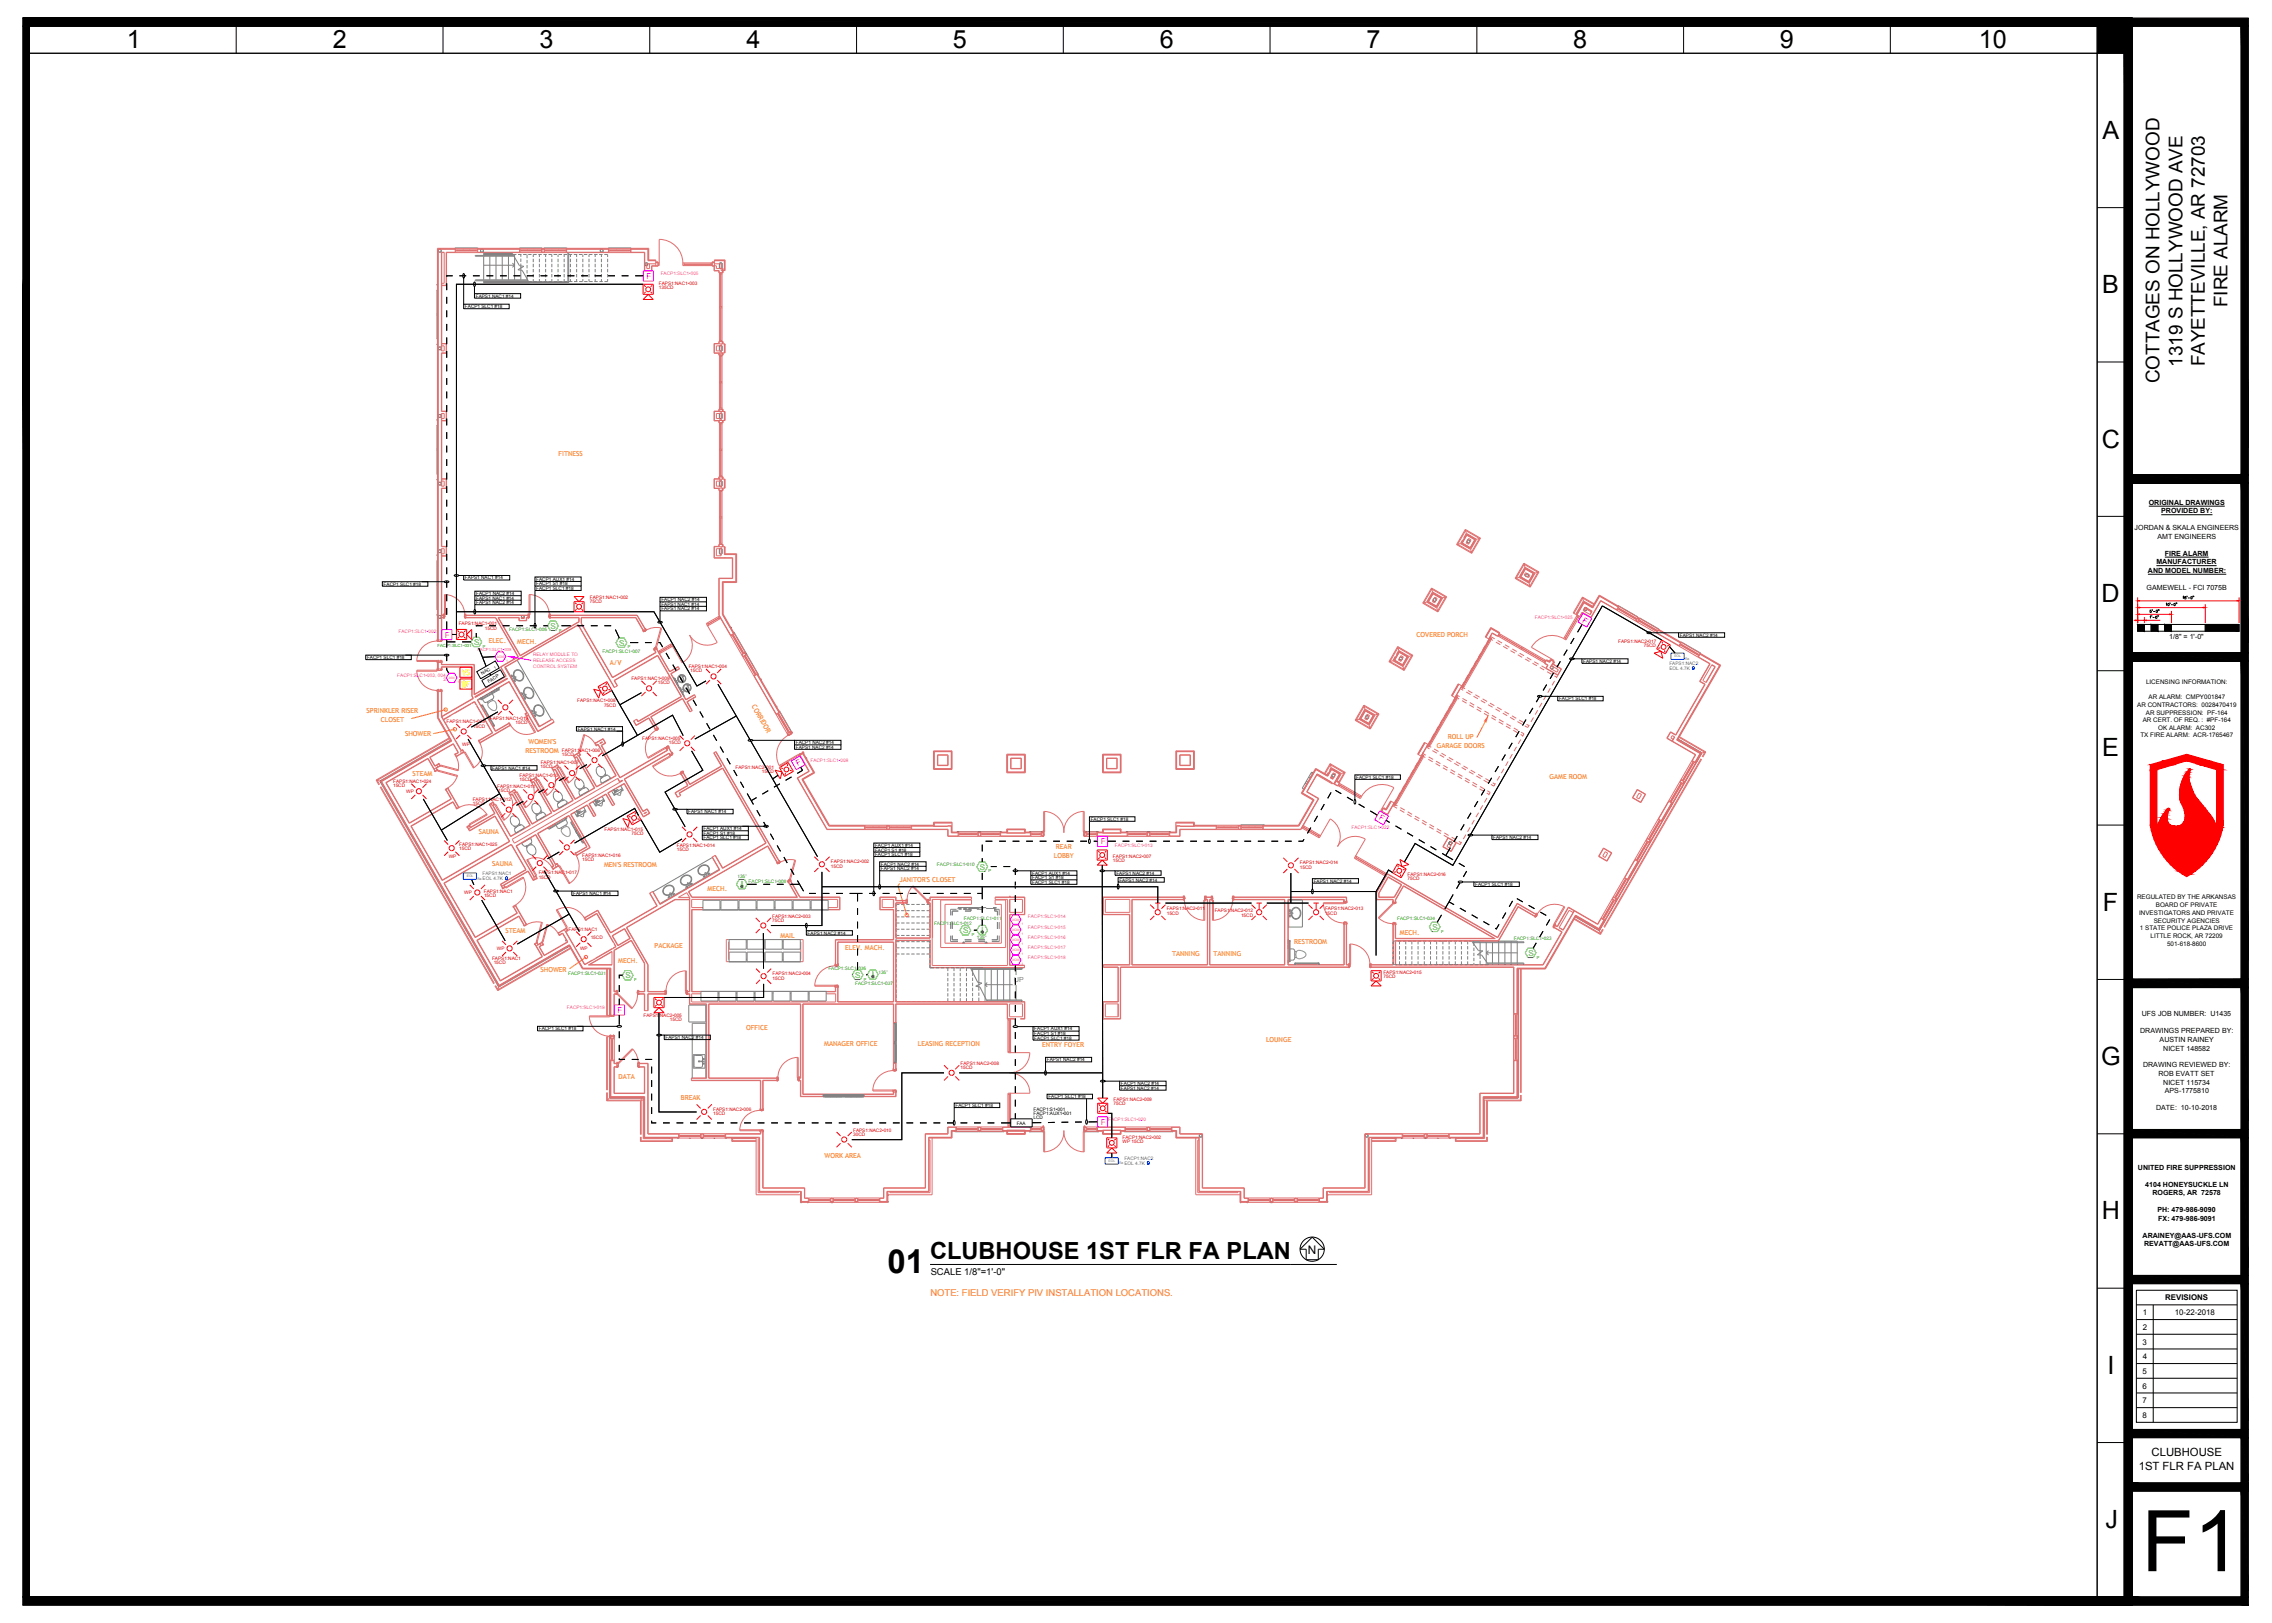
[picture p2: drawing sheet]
<svg xmlns="http://www.w3.org/2000/svg" width="1067mm" height="762mm" viewBox="0 0 1067 762" stroke-linecap="round" stroke-linejoin="round" font-family="sans-serif">
<defs><g id="words">
<text font-size="39.9" x="1005" y="738">F1</text>
<text font-size="15.5" x="417" y="598">01</text>
<g font-size="11.8">
<text x="60" y="23">1</text>
<text x="156" y="23">2</text>
<text x="253" y="23">3</text>
<text x="351" y="23">4</text>
<text x="447" y="23">5</text>
<text x="545" y="23">6</text>
<text x="642" y="23">7</text>
<text x="739" y="23">8</text>
<text x="836" y="23">9</text>
<text x="929" y="23">10</text>
<text x="987" y="65">A</text>
<text x="987" y="138">B</text>
<text x="987" y="210">C</text>
<text x="987" y="283">D</text>
<text x="987" y="355">E</text>
<text x="987" y="428">F</text>
<text x="987" y="500">G</text>
<text x="987" y="572">H</text>
<text x="990" y="645">I</text>
<text x="989" y="717">J</text>
</g>
<text font-size="11.1" x="437" y="591">CLUBHOUSE 1ST FLR FA PLAN</text>
<g font-size="8.9">
<text x="1046" y="144" transform="rotate(-90 1046 144)">FIRE ALARM</text>
<text x="1025" y="172" transform="rotate(-90 1025 172)">1319 S HOLLYWOOD AVE</text>
<text x="1035" y="172" transform="rotate(-90 1035 172)">FAYETTEVILLE, AR 72703</text>
<text x="1014" y="180" transform="rotate(-90 1014 180)">COTTAGES ON HOLLYWOOD</text>
</g>
<g font-size="5.7" fill="#ff0">
<text x="216" y="323">WF</text>
<text x="216" y="318">VS</text>
</g>
<text font-size="5.5" x="614" y="589">N</text>
<g font-size="5.3">
<text x="1010" y="684">CLUBHOUSE</text>
<text x="1004" y="690">1ST FLR FA PLAN</text>
</g>
<text font-size="4.4" x="437" y="598">SCALE 1/8&quot;=1'-0&quot;</text>
<text font-size="4.4" fill="#ff7f00" x="437" y="609">NOTE: FIELD VERIFY PIV INSTALLATION LOCATIONS.</text>
<g font-size="3.7" fill="#f0f">
<text x="304" y="131">F</text>
<text x="743" y="292" transform="rotate(30 743 292)">F</text>
<text x="209" y="299">F</text>
<text x="375" y="360" transform="rotate(-30 375 360)">F</text>
<text x="647" y="385" transform="rotate(30 647 385)">F</text>
<text x="517" y="396">F</text>
<text x="290" y="476">F</text>
<text x="517" y="528">F</text>
</g>
<g font-size="3.7" fill="#37dd00">
<text x="259" y="295">S</text>
<text x="223" y="303">S</text>
<text x="291" y="303">S</text>
<text x="460" y="408">S</text>
<text x="673" y="437">S</text>
<text x="452" y="438">S</text>
<text x="718" y="449">S</text>
<text x="294" y="459">S</text>
<text x="402" y="459">S</text>
</g>
<g font-size="3.7">
<text x="1017" y="610">REVISIONS</text>
<text x="1006" y="618">1</text>
<text x="1021" y="618">10-22-2018</text>
<text x="1006" y="624">2</text>
<text x="1006" y="631">3</text>
<text x="1006" y="638">4</text>
<text x="1006" y="645">5</text>
<text x="1006" y="652">6</text>
<text x="1006" y="659">7</text>
<text x="1006" y="666">8</text>
</g>
<g font-size="3.3">
<text x="1009" y="237">ORIGINAL DRAWINGS</text>
<text x="1015" y="241">PROVIDED BY:</text>
<text x="1002" y="249">JORDAN &amp; SKALA ENGINEERS</text>
<text x="1013" y="253">AMT ENGINEERS</text>
<text x="1016" y="261">FIRE ALARM</text>
<text x="1009" y="269">AND MODEL NUMBER:</text>
<text x="1013" y="265">MANUFACTURER</text>
<text x="1008" y="277">GAMEWELL - FCI 7075B</text>
<text x="1019" y="300">1/8&quot; = 1'-0&quot;</text>
<text x="1006" y="477">UFS JOB NUMBER: U1435</text>
<text x="1005" y="485">DRAWINGS PREPARED BY:</text>
<text x="1014" y="489">AUSTIN RAINEY</text>
<text x="1016" y="493">NICET 148582</text>
<text x="1006" y="501">DRAWING REVIEWED BY:</text>
<text x="1014" y="505">ROB EVATT SET</text>
<text x="1016" y="509">NICET 115734</text>
<text x="1016" y="513">APS-1775810</text>
<text x="1012" y="521">DATE: 10-10-2018</text>
<text x="1004" y="549">UNITED FIRE SUPPRESSION</text>
<text x="1007" y="557">4104 HONEYSUCKLE LN</text>
<text x="1011" y="561">ROGERS, AR 72578</text>
<text x="1013" y="569">PH: 479-986-9090</text>
<text x="1013" y="573">FX: 479-986-9091</text>
<text x="1006" y="581">ARAINEY@AAS-UFS.COM</text>
<text x="1007" y="585">REVATT@AAS-UFS.COM</text>
</g>
<text font-size="3.3" fill="#808080" x="476" y="461">UP</text>
<g font-size="3.2" fill="#ff7f00">
<text x="262" y="214">FITNESS</text>
<text x="665" y="299">COVERED PORCH</text>
<text x="229" y="302">ELEC.</text>
<text x="243" y="302">MECH.</text>
<text x="286" y="312">A/V</text>
<text x="172" y="335">SPRINKLER RISER</text>
<text x="353" y="331" transform="rotate(60 353 331)">CORRIDOR</text>
<text x="179" y="339">CLOSET</text>
<text x="190" y="346">SHOWER</text>
<text x="680" y="347">ROLL UP</text>
<text x="247" y="354">RESTROOM</text>
<text x="248" y="350">WOMEN'S</text>
<text x="675" y="351">GARAGE DOORS</text>
<text x="194" y="364">STEAM</text>
<text x="728" y="366">GAME ROOM</text>
<text x="225" y="392">SAUNA</text>
<text x="496" y="399">REAR</text>
<text x="231" y="407">SAUNA</text>
<text x="284" y="407">MEN'S RESTROOM</text>
<text x="495" y="403">LOBBY</text>
<text x="332" y="418">MECH.</text>
<text x="422" y="414">JANITOR'S CLOSET</text>
<text x="237" y="438">STEAM</text>
<text x="366" y="440">MAIL</text>
<text x="608" y="443">RESTROOM</text>
<text x="657" y="439">MECH.</text>
<text x="307" y="445">PACKAGE</text>
<text x="397" y="446">ELEV. MACH.</text>
<text x="550" y="449">TANNING</text>
<text x="570" y="449">TANNING</text>
<text x="290" y="452">MECH.</text>
<text x="254" y="456">SHOWER</text>
<text x="350" y="484">OFFICE</text>
<text x="387" y="491">MANAGER OFFICE</text>
<text x="431" y="491">LEASING RECEPTION</text>
<text x="489" y="492">ENTRY FOYER</text>
<text x="594" y="489">LOUNGE</text>
<text x="290" y="507">DATA</text>
<text x="320" y="516">BREAK</text>
<text x="387" y="544">WORK AREA</text>
</g>
<g font-size="3">
<text x="1008" y="321">LICENSING INFORMATION:</text>
<text x="1009" y="328">AR ALARM: CMPY001847</text>
<text x="1003" y="332">AR CONTRACTORS: 0028470419</text>
<text x="1008" y="335">AR SUPPRESSION: PF-164</text>
<text x="1006" y="339">AR CERT. OF REQ. : #PF-164</text>
<text x="1005" y="346">TX FIRE ALARM: ACR-1765467</text>
<text x="1013" y="343">OK ALARM: AC302</text>
<text x="1003" y="422">REGULATED BY THE ARKANSAS</text>
<text x="1012" y="426">BOARD OF PRIVATE</text>
<text x="1004" y="429">INVESTIGATORS AND PRIVATE</text>
<text x="1005" y="437">1 STATE POLICE PLAZA DRIVE</text>
<text x="1011" y="433">SECURITY AGENCIES</text>
<text x="1010" y="440">LITTLE ROCK, AR 72209</text>
<text x="1018" y="444">501-618-8600</text>
</g>
<g font-size="2.2" fill="#f0f">
<text x="310" y="129">FACP1:SLC1•005</text>
<text x="721" y="290">FACP1:SLC1•025</text>
<text x="187" y="297">FACP1:SLC1•002</text>
<text x="250" y="308">RELAY MODULE TO</text>
<text x="250" y="311">RELEASE ACCESS</text>
<text x="187" y="318">FACP1:SLC1•003, 004</text>
<text x="250" y="313">CONTROL SYSTEM</text>
<text x="208" y="320">2</text>
<text x="381" y="358">FACP1:SLC1•008</text>
<text x="635" y="389">FACP1:SLC1•022</text>
<text x="524" y="398">FACP1:SLC1•013</text>
<text x="483" y="431">FACP1:SLC1•014</text>
<text x="483" y="436">FACP1:SLC1•015</text>
<text x="483" y="441">FACP1:SLC1•016</text>
<text x="483" y="445">FACP1:SLC1•017</text>
<text x="483" y="450">FACP1:SLC1•018</text>
<text x="266" y="474">FACP1:SLC1•019</text>
<text x="520" y="526">FACP1:SLC1•020</text>
</g>
<g font-size="2.2" fill="#f00">
<text x="309" y="136">135CD</text>
<text x="309" y="134">FAPS1:NAC1•003</text>
<text x="277" y="281">FAPS1:NAC1•002</text>
<text x="277" y="283">75CD</text>
<text x="215" y="293">FAPS1:NAC1•001</text>
<text x="228" y="296">15CD</text>
<text x="760" y="302">FAPS1:NAC2•017</text>
<text x="772" y="304">75CD</text>
<text x="323" y="314">FAPS1:NAC1•004</text>
<text x="324" y="316">15CD</text>
<text x="296" y="319">FAPS1:NAC1•009</text>
<text x="309" y="321">15CD</text>
<text x="271" y="330">FAPS1:NAC1•008</text>
<text x="284" y="332">75CD</text>
<text x="210" y="340">FAPS1:NAC1•029</text>
<text x="222" y="342">15CD</text>
<text x="230" y="338">FAPS1:NAC1•013</text>
<text x="242" y="340">15CD</text>
<text x="302" y="348">FAPS1:NAC1•005</text>
<text x="217" y="350">WP</text>
<text x="264" y="353">FAPS1:NAC1•006</text>
<text x="314" y="349">15CD</text>
<text x="254" y="359">FAPS1:NAC1•007</text>
<text x="264" y="355">15CD</text>
<text x="244" y="365">FAPS1:NAC1•010</text>
<text x="254" y="361">15CD</text>
<text x="345" y="361">FAPS1:NAC2•001</text>
<text x="358" y="363">15CD</text>
<text x="185" y="369">15CD</text>
<text x="185" y="368">FAPS1:NAC1•024</text>
<text x="233" y="370">FAPS1:NAC1•011</text>
<text x="234" y="372">15CD</text>
<text x="244" y="367">15CD</text>
<text x="191" y="372">WP</text>
<text x="222" y="376">FAPS1:NAC1•012</text>
<text x="222" y="378">15CD</text>
<text x="284" y="390">FAPS1:NAC1•015</text>
<text x="296" y="392">75CD</text>
<text x="216" y="399">15CD</text>
<text x="216" y="397">FAPS1:NAC1•025</text>
<text x="318" y="397">FAPS1:NAC1•014</text>
<text x="318" y="400">15CD</text>
<text x="211" y="403">WP</text>
<text x="273" y="404">15CD</text>
<text x="273" y="402">FAPS1:NAC1•016</text>
<text x="390" y="407">15CD</text>
<text x="390" y="405">FAPS1:NAC2•002</text>
<text x="523" y="405">15CD</text>
<text x="523" y="403">FAPS1:NAC2•007</text>
<text x="610" y="408">15CD</text>
<text x="610" y="406">FAPS1:NAC2•014</text>
<text x="253" y="412">15CD</text>
<text x="253" y="410">FAPS1:NAC1•017</text>
<text x="661" y="413">75CD</text>
<text x="661" y="411">FAPS1:NAC2•016</text>
<text x="218" y="420">WP</text>
<text x="227" y="419">FAPS1:NAC1</text>
<text x="227" y="421">15CD</text>
<text x="363" y="431">FAPS1:NAC2•003</text>
<text x="548" y="429">15CD</text>
<text x="548" y="427">FAPS1:NAC2•011</text>
<text x="570" y="428">FAPS1:NAC2•012</text>
<text x="583" y="431">15CD</text>
<text x="622" y="429">15CD</text>
<text x="622" y="427">FAPS1:NAC2•013</text>
<text x="267" y="437">FAPS1:NAC1</text>
<text x="363" y="433">75CD</text>
<text x="277" y="441">15CD</text>
<text x="233" y="446">WP</text>
<text x="272" y="446">WP</text>
<text x="231" y="451">FAPS1:NAC1</text>
<text x="232" y="453">15CD</text>
<text x="363" y="460">15CD</text>
<text x="363" y="458">FAPS1:NAC2•004</text>
<text x="650" y="457">FAPS1:NAC2•015</text>
<text x="650" y="459">75CD</text>
<text x="302" y="478">FAPS1:NAC2•005</text>
<text x="314" y="480">15CD</text>
<text x="451" y="502">15CD</text>
<text x="451" y="500">FAPS1:NAC2•008</text>
<text x="335" y="522">FAPS1:NAC2•006</text>
<text x="523" y="519">75CD</text>
<text x="523" y="517">FAPS1:NAC2•009</text>
<text x="335" y="524">15CD</text>
<text x="401" y="533">30CD</text>
<text x="401" y="531">FAPS1:NAC2•010</text>
<text x="527" y="537">WP 15CD</text>
<text x="527" y="535">FACP1:NAC2•002</text>
</g>
<g font-size="2.2">
<text x="223" y="140">FAPS1 NAC1 #14</text>
<text x="218" y="145">FACP1 SLC1 #18</text>
<text x="180" y="275">FACP1 SLC1 #18</text>
<text x="218" y="272">FAPS1 NAC1 #14</text>
<text x="252" y="273">FACP1 AUX1 #14</text>
<text x="252" y="275">FACP1 S1 #18</text>
<text x="224" y="279">FACP1 NAC2 #14</text>
<text x="224" y="282">FAPS1 NAC1 #14</text>
<text x="252" y="277">FACP1 SLC1 #18</text>
<text x="224" y="284">FAPS1 NAC2 #14</text>
<text x="311" y="282">FACP1 NAC2 #14</text>
<text x="311" y="284">FAPS1 NAC1 #14</text>
<text x="311" y="287">FAPS1 NAC2 #14</text>
<text x="789" y="299">FAPS1 NAC2 #14</text>
<text x="172" y="309">FACP1 SLC1 #18</text>
<text x="743" y="311">FAPS1 NAC2 #14</text>
<text x="226" y="317" transform="rotate(-30 226 317)">NAC</text>
<text x="230" y="321" transform="rotate(-30 230 321)">FACP</text>
<text x="732" y="329">FACP1 SLC1 #18</text>
<text x="271" y="343">FAPS1 NAC1 #14</text>
<text x="374" y="349">FACP1 NAC2 #14</text>
<text x="374" y="352">FAPS1 NAC2 #14</text>
<text x="231" y="361">FAPS1 NAC1 #14</text>
<text x="637" y="366">FACP1 SLC1 #18</text>
<text x="323" y="382">FAPS1 NAC1 #14</text>
<text x="330" y="390">FACP1 AUX1 #14</text>
<text x="512" y="385">FACP1 SLC1 #18</text>
<text x="330" y="392">FACP1 S1 #18</text>
<text x="330" y="394">FACP1 SLC1 #18</text>
<text x="701" y="394">FAPS1 NAC2 #14</text>
<text x="411" y="398">FACP1 AUX1 #14</text>
<text x="411" y="400">FACP1 S1 #18</text>
<text x="411" y="402">FACP1 SLC1 #18</text>
<text x="414" y="406">FACP1 NAC2 #14</text>
<text x="414" y="409">FAPS1 NAC2 #14</text>
<text x="485" y="411">FACP1 AUX1 #14</text>
<text x="485" y="413">FACP1 S1 #18</text>
<text x="524" y="411">FAPS1 NAC2 #14</text>
<text x="526" y="414">FAPS1 NAC2 #14</text>
<text x="485" y="415">FACP1 SLC1 #18</text>
<text x="617" y="414">FAPS1 NAC2 #14</text>
<text x="693" y="416">FACP1 SLC1 #18</text>
<text x="269" y="420">FAPS1 NAC1 #14</text>
<text x="379" y="439">FAPS1 NAC2 #14</text>
<text x="253" y="484">FACP1 SLC1 #18</text>
<text x="486" y="484">FACP1 AUX1 #14</text>
<text x="486" y="486">FACP1 S1 #18</text>
<text x="313" y="488">FAPS1 NAC2 #14</text>
<text x="486" y="488">FACP1 SLC1 #18</text>
<text x="492" y="498">FAPS1 NAC2 #14</text>
<text x="526" y="509">FACP1 NAC2 #14</text>
<text x="492" y="516">FACP1 SLC1 #18</text>
<text x="526" y="512">FAPS1 NAC2 #14</text>
<text x="449" y="520">FACP1 SLC1 #18</text>
<text x="485" y="521">FACP1:S1•001</text>
<text x="485" y="526">LCD</text>
<text x="485" y="524">FACP1:AUX1•001</text>
<text x="477" y="528">FAA</text>
</g>
<g font-size="2.2" fill="#37dd00">
<text x="239" y="296">FACP1:SLC1•006</text>
<text x="283" y="306">FACP1:SLC1•007</text>
<text x="440" y="407">FACP1:SLC1•010</text>
<text x="346" y="412">135°</text>
<text x="352" y="415">FACP1:SLC1•009</text>
<text x="439" y="434">FACP1:SLC1•012</text>
<text x="453" y="432">FACP1:SLC1•011</text>
<text x="656" y="432">FACP1:SLC1•024</text>
<text x="459" y="441">135°</text>
<text x="711" y="441">FACP1:SLC1•023</text>
<text x="389" y="455">FACP1:SLC1•036</text>
<text x="267" y="458">FACP1:SLC1•021</text>
<text x="412" y="457">135°</text>
<text x="402" y="463">FACP1:SLC1•037</text>
</g>
<g font-size="2.2" fill="#003fff">
<text x="784" y="314">EOL 4.7K</text>
<text x="784" y="312">FAPS1:NAC2</text>
<text x="227" y="413">EOL 4.7K</text>
<text x="227" y="411">FAPS1:NAC1</text>
<text x="528" y="545">FACP1:NAC2</text>
<text x="528" y="547">EOL 4.7K</text>
</g>
<text font-size="2" fill="#37dd00" x="205" y="304">FACP1:SLC1•001</text>
<text font-size="2" fill="#f0f" x="224" y="306">FACP1:SLC1•038</text>
<g font-size="1.9" fill="#37dd00">
<text x="263" y="297">P</text>
<text x="227" y="304">P</text>
<text x="295" y="304">P</text>
<text x="464" y="410">P</text>
<text x="677" y="438">P</text>
<text x="456" y="439">P</text>
<text x="722" y="450">P</text>
<text x="298" y="461">P</text>
<text x="406" y="460">P</text>
</g>
<g font-size="1.6" fill="#f0f">
<text x="233" y="309">AOM</text>
<text x="238" y="311">1</text>
<text x="211" y="319">AIM</text>
<text x="215" y="321">1</text>
<text x="475" y="432">AOM</text>
<text x="475" y="437">AOM</text>
<text x="480" y="434">1</text>
<text x="475" y="442">AOM</text>
<text x="480" y="439">1</text>
<text x="480" y="444">1</text>
<text x="475" y="447">AOM</text>
<text x="480" y="448">1</text>
<text x="475" y="451">AOM</text>
<text x="480" y="453">1</text>
</g>
<g font-size="1.6" fill="#003fff">
<text x="786" y="309">EOL</text>
<text x="791" y="310">Re</text>
<text x="219" y="412">EOL</text>
<text x="224" y="413">Re</text>
<text x="521" y="546">EOL</text>
<text x="526" y="547">Re</text>
</g>
<text font-size="1.6" x="232" y="314" transform="rotate(-29 232 314)">1</text>
</g></defs>
<!-- layer: 0 -->
<g fill="#f00" stroke="#f00" stroke-width=".47">
<path d="M1016 357l11-3 10 3z"/>
<path d="M1028 362h-1z"/>
<path d="M1023 409h8l-2 1z"/>
<path d="M1027 357l17 2-7-2zM1027 357l17 2h-11z"/>
<path d="M1016 357l5 2 6-2zM1010 359l6-2 5 2z"/>
<path d="M1033 359l11 2v-2zM1033 359l11 2h-3z"/>
<path d="M1010 359l3 2 8-2zM1010 359l3 2h-3z"/>
<path d="M1028 361v1zM1028 361v1z"/>
<path d="M1027 362h1zM1027 362l1 1h-1z"/>
<path d="M1027 363h1zM1027 363h1z"/>
<path d="M1027 363h1zM1027 363h1h-2z"/>
<path d="M1026 363h2zM1026 363l2 1z"/>
<path d="M1026 364h2zM1026 364h2h-2zM1026 364h2zM1026 364h2z"/>
<path d="M1026 364l2 1v-1zM1026 364l2 1h-3z"/>
<path d="M1025 365h3zM1025 365h3h-3z"/>
<path d="M1025 365l3 1zM1025 365l3 1z"/>
<path d="M1025 366h3zM1025 366h3h-3z"/>
<path d="M1025 366l3 1v-1zM1025 366l3 1h-4z"/>
<path d="M1024 367h4zM1024 367h4h-4z"/>
<path d="M1024 367l4 1v-1zM1024 367l4 1h-4z"/>
<path d="M1024 368l5 1-1-1zM1024 368l5 1h-5z"/>
<path d="M1024 369h5zM1024 369h5h-5z"/>
<path d="M1024 369l5 1v-1zM1024 369l5 1h-5z"/>
<path d="M1024 370l5 1v-1zM1024 370l5 1h-5z"/>
<path d="M1024 371h5zM1024 371h5h-6z"/>
<path d="M1023 371l7 1-1-1zM1023 371l7 1h-7z"/>
<path d="M1023 372h7zM1023 372h7z"/>
<path d="M1023 372l8 1-1-1zM1023 372l8 1h-8z"/>
<path d="M1023 373h8zM1023 373h8z"/>
<path d="M1023 373l8 2v-2zM1023 373l8 2h-8zM1023 375h8zM1023 375h8z"/>
<path d="M1023 375h9h-1zM1023 375h9h-8z"/>
<path d="M1024 375l8 1zM1024 375l8 1z"/>
<path d="M1024 376h8zM1024 376h8z"/>
<path d="M1024 376h9h-1zM1024 376h9h-9z"/>
<path d="M1024 376l9 1v-1zM1024 376l9 1h-9z"/>
<path d="M1024 377l10 1-1-1zM1024 377l10 1h-9z"/>
<path d="M1025 378l10 1-1-1zM1025 378l10 1h-10z"/>
<path d="M1025 379l11 1zM1025 379l11 1z"/>
<path d="M1017 380h1zM1017 380h1z"/>
<path d="M1017 380h1zM1017 380l1 1z"/>
<path d="M1025 380l11 1v-1zM1025 380l11 1h-10z"/>
<path d="M1017 381h1zM1017 381h1h-1z"/>
<path d="M1017 381h1zM1017 381h1z"/>
<path d="M1017 381l1 1v-1zM1017 381l1 1h-2z"/>
<path d="M1026 381l11 1-1-1zM1026 381l11 1h-11z"/>
<path d="M1016 382h2zM1016 382h2z"/>
<path d="M1016 382l2 1v-1zM1016 382l2 1h-2z"/>
<path d="M1026 382l12 1-1-1zM1026 382l12 1h-12z"/>
<path d="M1016 383h2zM1015 383h3z"/>
<path d="M1015 383h3zM1015 383h3h-3z"/>
<path d="M1026 383h12zM1026 383h12h-12z"/>
<path d="M1015 383h3zM1015 383h3z"/>
<path d="M1026 383l13 1-1-1zM1026 383l13 1h-13z"/>
<path d="M1015 383l3 1v-1zM1015 383l3 1h-3z"/>
<path d="M1015 384h3zM1015 384h3z"/>
<path d="M1026 384h13zM1026 384h13z"/>
<path d="M1015 384h3zM1015 384h3h-4z"/>
<path d="M1026 384l13 1v-1zM1026 384l13 1h-13z"/>
<path d="M1026 385h13zM1026 385h13z"/>
<path d="M1014 384l4 1v-1zM1014 384l4 1h-4z"/>
<path d="M1014 385h4zM1014 385h4z"/>
<path d="M1026 385h14zM1026 385h14z"/>
<path d="M1014 385l4 1v-1zM1014 385l4 1h-4z"/>
<path d="M1026 385l14 1v-1zM1026 385l14 1h-15z"/>
<path d="M1025 386h15zM1025 386h15z"/>
<path d="M1014 386h4zM1014 386h4z"/>
<path d="M1014 386h4zM1014 386h4z"/>
<path d="M1025 386h15zM1025 386h15h-15z"/>
<path d="M1014 386l4 1zM1014 386l4 1z"/>
<path d="M1025 386l15 1v-1zM1025 386l15 1h-15z"/>
<path d="M1013 387h5zM1013 387h5z"/>
<path d="M1013 387h6zM1013 387h6z"/>
<path d="M1025 387h15zM1024 387h16z"/>
<path d="M1013 387h6zM1013 387h6z"/>
<path d="M1024 387h16zM1024 387h16z"/>
<path d="M1041 361l3 26v-26zM1041 361l3 26h-3z"/>
<path d="M1010 361l3 26v-26zM1010 361l3 26h-3z"/>
<path d="M1013 387l7 1zM1013 387l7 1z"/>
<path d="M1024 387l16 1zM1024 388h16z"/>
<path d="M1013 388h7zM1013 388h7z"/>
<path d="M1024 388h17zM1023 388h18z"/>
<path d="M1013 388h8zM1013 388h8z"/>
<path d="M1023 388h18zM1022 388h19z"/>
<path d="M1013 388h8zM1013 388h8z"/>
<path d="M1022 388h19zM1022 388h19z"/>
<path d="M1013 388h9zM1013 388h9z"/>
<path d="M1010 387l3 1v-1zM1010 387l3 1h-3z"/>
<path d="M1041 387l3 2v-2zM1041 387l3 2h-3z"/>
<path d="M1013 388l28 1v-1zM1013 388l28 1h-28z"/>
<path d="M1010 388l3 1v-1zM1010 388l3 1h-3z"/>
<path d="M1010 389l33 1 1-1zM1010 389l33 1h-33z"/>
<path d="M1010 390l33 2v-2zM1010 390l33 2h-32z"/>
<path d="M1011 392l31 2 1-2zM1011 392l31 2h-31z"/>
<path d="M1011 394l30 2 1-2zM1011 394l30 2h-29z"/>
<path d="M1012 396l28 3 1-3zM1012 396l28 3h-26z"/>
<path d="M1014 399l25 2 1-2zM1014 399l25 2h-24z"/>
<path d="M1015 401l22 1 2-1zM1015 401l22 1h-21z"/>
<path d="M1016 402l20 2 1-2zM1016 402l20 2h-18z"/>
<path d="M1018 404l16 2 2-2zM1018 404l16 2h-15z"/>
<path d="M1019 406l14 2 1-2zM1019 406l14 2h-12z"/>
<path d="M1021 408l10 1 2-1zM1021 408l10 1h-8z"/>
<path d="M1023 409l2 1h4zM1025 410h4l-2 2z"/>
</g>
<g fill="none" stroke="#000" stroke-width=".47">
<path d="M11 8h990v746h-990M14 12h983v738h-983zM111 12v13M208 12v13M305 12v13M402 12v13M499 12v13M596 12v13M693 12v13M791 12v13M888 12v13M985 12v738"/>
<path d="M1001 12h51v211h-51M1056 8h-55v692h55M14 25h971v725h-971zM14 25h983M985 97h12M210 133v3M210 139v4M213 129l-3 1M216 129h3M218 131v-1a.9 .9 0 0 0 0-1 .9 .9 0 0 0-1 0l1 14M222 129h3M223 138h21v2h-21z"/>
<path d="M223 135v-1a.9 .9 0 0 0 0-1 .9 .9 0 0 0-1 0l1 5M228 129h4M235 129h3M241 129h3M247 129h4M254 129h3M260 129h3M267 129h3M273 129h3M279 129h3M286 129h3M292 129h3"/>
<path d="M298 129h4M302 133h-88v154M210 146v3M210 152v3M210 158v4M218 143h21v2h-21zM210 165v3M210 171v3M210 177v4M985 170h12M210 184v3M210 190v3"/>
<path d="M210 197v3M210 203v3M210 209v3M210 216v3M210 222v3M210 228v3M210 235v3M1001 227h51v79h-51M1009 238h36M210 241v3M210 247v4M210 254v3"/>
<path d="M985 242h12M1015 242h24M180 273h21v2h-21zM198 273h11a.8 .8 0 0 1 1-1 .8 .8 0 0 1 0 1h-1M210 260v3M210 266v4M210 273v3M210 279v3M215 270a.8 .8 0 0 0-1-1 .8 .8 0 0 0 0 1h4M218 270h21v2h-21zM223 280v-2h22v2M251 273v-2h22v2"/>
<path d="M251 275v-2h22v2M251 275h22v2h-22zM251 277v16a.9 .9 0 0 1 1 1 .9 .9 0 0 1-1 0v-1M1009 270h36M1013 266h28M1016 262h21M210 285v4M210 292v4M212 298h2M214 287v9M214 287h56M223 282v-2h22v2"/>
<path d="M223 282h22v2h-22zM223 284v2a.9 .9 0 0 1 1 1 .9 .9 0 0 1-1 1v-2M224 297v2M227 294h-3M230 294h3M236 294h3M242 294h4M249 294h3M255 294h2M264 294h4M271 294h3M274 287h33l20 35 4-2"/>
<path d="M277 294h4M284 294h3M289 296l2 3M309 292a.9 .9 0 0 1 1 0 .9 .9 0 0 1 1 0zM310 283v-3h22v3M310 285v-2h22v2M310 285h22v2h-22zM310 287v5M739 300l-2 2M743 293l-2 4M773 297a.9 .9 0 0 1 1-1 .9 .9 0 0 1 1 1h-1zM774 297h14"/>
<path d="M788 297h22v2h-22zM1004 293h47v3h-47zM1007 293v3M1010 293v3M1013 293v3M1016 293v3M1020 293v3M1035 293v3M172 308h21v2h-21zM190 308l19-1a.9 .9 0 0 1 1 0 .9 .9 0 0 1 0 1h-1M210 314l1 2M210 301h4"/>
<path d="M210 300v4M210 307v3M217 301h4M224 315l9-5 1 4-8 5zM225 304l2 5M226 319l9-5 2 4-9 5zM227 309l1 4M230 316v1M232 308l-5 1M296 302h4M303 302h3M309 302h1l1 2"/>
<path d="M313 307l1 2M316 312l1 3M319 318l2 2M729 316l-1 3M733 311l-2 2M736 305l-2 3M739 309a.9 .9 0 0 0-1 0 .9 .9 0 0 0-1 1l6-1M743 309h21v2h-21zM780 300l-28-16-70 122-18-10-5 9M784 304l2 3M985 315h12M1001 310h51v150h-51"/>
<path d="M234 334l-13 7M287 324l4 7M291 331l8 14M301 325l-10 6M322 323l2 3M325 329l2 2M329 334l1 3M332 340l1 2M337 321l9 15M346 336l-20 11M346 336l38 66M717 338l-2 3"/>
<path d="M720 332l-2 3M723 327l-2 3M724 327a.9 .9 0 0 0-1-1 .9 .9 0 0 0-1 1h9M726 321l-1 3M731 327h22v2h-22zM220 347l17 30M228 359a.9 .9 0 0 0-1 0 .9 .9 0 0 0-1 1l5-1M231 359h21v3h-21zM271 341h21v2h-21zM276 359l-4 2M290 343h2l1 5a.9 .9 0 0 1 0 1 .9 .9 0 0 1-1 1v-2M299 345l17-9 5 9"/>
<path d="M299 345l-16 10M325 353l5 9-18 10 10 16M335 345l2 3M338 351l2 2M341 356l2 3M353 348v-1a.9 .9 0 0 0-1 0 .9 .9 0 0 0 0 1h21M373 350v-2h22v2M373 350h22v2h-22zM704 360l-2 2M707 354l-2 3M710 349l-2 3M713 343l-1 3"/>
<path d="M199 375l8 15M235 373l-28 17M246 376l-3 2M255 371l-2 1M265 365l-3 2M318 380a.8 .8 0 0 0-1-1 .8 .8 0 0 0-1 1h7M323 380h21v2h-21zM344 362l2 2M348 367l1 3M351 373l3 5M355 374l-2 2M361 371l-3 2"/>
<path d="M365 364l-2 2M366 368l-3 2M372 365l-3 1M376 360l1 2-3 1M622 378l-2 2M625 372l-2 3M627 371l3 2M632 374l3 2M636 364h22v2h-22zM636 366v10a.9 .9 0 0 1 1 1 .9 .9 0 0 1-1 0v-2M638 378l3 1M694 376l-2 3"/>
<path d="M697 371l-1 2M700 365l-1 3M207 390l3 5M263 400l-6 3M300 383l-2-3-28 16M301 385l9 15 10-6M330 390v-2h21v2M330 392v-2h21v2M330 392h21v2h-21zM349 388h10a.9 .9 0 0 1 1-1 .9 .9 0 0 1 0 1h-1M355 380l2 3M359 386l1 3"/>
<path d="M362 391l1 3M365 397l1 3M410 398v-2h22v2M461 397v3M463 395h3M469 395h3M475 395h4M482 395h3M488 395h3M495 395h3M501 395h3M507 395h3"/>
<path d="M512 383h21v3h-21zM512 386v8a.9 .9 0 0 1 0 1 .9 .9 0 0 1-1 1l1-2M514 395h1M520 395h4M527 395h3M533 395h4M540 395h3M546 395h3M553 395h3M559 395h3M565 395h3M572 395h3"/>
<path d="M578 395h3M584 395h3M591 395h3M597 395h3M603 395h3M612 394v1h-2M615 389l-1 2M619 383l-2 3M643 381l4 2M651 385l2 1M655 388l3 1M661 391l2 2"/>
<path d="M666 394l3 2M672 397l2 2M681 398l-2 4M684 393l-1 2M687 387l-1 3M691 382l-2 2M691 392a.9 .9 0 0 0-1-1 .9 .9 0 0 0 0 1h11M701 392h21v2h-21zM985 387h12M222 413l1 2M256 409l16 28M262 418a.9 .9 0 0 0-1 0 .9 .9 0 0 0-1 1l9-1"/>
<path d="M269 418h21v2h-21zM351 415h4M358 415h4M365 415h3M368 402l2 3M371 415h4M371 408l2 3M374 413l1 2M375 415l2 3M380 419h3M386 416v19h-24M386 409v7"/>
<path d="M386 416h132M386 419h3M393 419h3M399 419h6M403 419v4M408 419h3M410 400v-2h22v2M410 400h22v2h-22zM410 402v17a.9 .9 0 0 1 1 1 .9 .9 0 0 1-1 0v-2M413 407v-2h22v2M413 407h22v2h-22zM413 409v6a.9 .9 0 0 1 1 1 .9 .9 0 0 1-1 1v-2"/>
<path d="M414 419h4M421 419h3M427 419h3M434 419h3M440 419h3M446 419h3M453 419h3M459 419h2M461 403v2M461 410v3M461 416v6M465 407h3"/>
<path d="M471 407h3M477 408v3M477 414v3M478 409a.9 .9 0 0 0-1-1 .9 .9 0 0 0-1 1h8M484 411v-2h22v2M484 413v-2h22v2M484 413h22v2h-22zM518 416h26v8M518 406v10M518 416v88M519 409h-1a.9 .9 0 0 0-1-1 .9 .9 0 0 0 0 1h7M524 409h21v2h-21z"/>
<path d="M525 412h22v2h-22zM525 414v1a1.1 1.1 0 0 1 1 2 .9 .9 0 0 1-1 0v-2M606 410v14M606 419h40M616 413h22v2h-22zM616 415v3a.9 .9 0 0 1 1 1 .9 .9 0 0 1-1 0v-1M646 419v30M654 410l-2-2-6 11M677 401l2 1M679 402l3 2M682 420l-2 3M685 405l3 2"/>
<path d="M685 414l-1 3M687 414a.9 .9 0 0 0-1-1 .9 .9 0 0 0-1 1h7M689 409l-2 3M692 414h21v2h-21zM226 423l11 19M267 429l-24 14M358 438l1 17M379 437h21v2h-21zM379 436v-1a.9 .9 0 0 0 0-1 .9 .9 0 0 0-1 0l1 3M403 426v4M403 433v3M403 439v3"/>
<path d="M457 437h2M461 425v4M461 432v2M477 420v3M477 427v2M477 434h.1M477 439h.1M547 424h41M595 424h19M677 430l-2 3M680 423l3 2M680 423l-2 4"/>
<path d="M685 426l3 2M691 429l3 2M697 433l2 1M704 434l-1 2h-1M707 428l-2 3M710 423l-1 3M712 422l3 1M718 425l2 2M723 428l3 2M725 437l-2 3M728 432l-2 2M292 458h-1v1"/>
<path d="M403 445v4M403 452v3M407 458h.1M477 444h.1M477 449h.1M477 453v3M477 459v3M721 443l-1 2M985 460h12M291 463v3M291 469v3M291 477v4"/>
<path d="M309 475v47h18M359 462v6h-47M477 466v3M477 472v3M477 478v3M1001 464h51v66h-51M252 482h22v2h-22zM271 482h19a.9 .9 0 0 1 1-1 .9 .9 0 0 1 1 1h-2M291 497h2M291 484v3M291 491v3M297 497h3"/>
<path d="M303 497l3 1M310 486a.8 .8 0 0 0-1-1 .8 .8 0 0 0 0 1h3M312 486h22v2h-22zM477 485v3M477 491v3M477 497v3M478 482a.9 .9 0 0 0-1-1 .9 .9 0 0 0-1 1h9M485 484v-2h22v2M485 486v-2h22v2M485 486h22v2h-22zM491 496h22v3h-22zM491 499v4a.9 .9 0 0 1 1 1 .9 .9 0 0 1-1 0v-1"/>
<path d="M306 501v3M306 507v3M306 513v4M306 520v3M443 504h-20v31h-23M448 518h21v2h-21zM450 504h68M477 504v3M477 510v3M477 516v4M492 514h21v2h-21zM510 516v10a.8 .8 0 0 1 1 1 .8 .8 0 0 1-1 1v-2"/>
<path d="M518 504v12M519 508v-1a.9 .9 0 0 0-1 0 .9 .9 0 0 0-1 1h9M526 510v-2h22v2M526 510h22v2h-22zM306 526v1h2M311 527h3M318 527h3M324 527h3M330 527h4M337 527h3M343 527h3M349 527h4"/>
<path d="M356 527h3M362 527h3M368 527h4M375 527h3M381 527h3M388 527h3M394 527h3M400 527h3M407 527h3M413 527h3M419 527h3M426 527h3"/>
<path d="M432 527h3M438 527h3M445 527h3M448 520v6a.9 .9 0 0 1 1 1 .9 .9 0 0 1-1 1v-2M451 527h3M457 527h4M464 527h3M470 527h5M475 525h10v4h-10zM477 523v2M489 527h-4M495 527h-3"/>
<path d="M502 527h-4M508 527h-3M515 527h-4M520 523h2v11M985 532h12M1001 534h51v65h-51M522 541v3M437 594h191M610 587l6-6 6 6h-3v4h-6v-4zM985 605h12M1001 603h51v68h-51M1003 606h47v62h-47z"/>
<path d="M1003 620h47M1003 613h47M1011 613v55M1003 633h47M1003 626h47M1003 640h47M1003 647h47M1003 654h47M985 677h12M1001 675h51v21h-51M1003 661h47M1052 700v50h-51v4h55"/>
<path d="M14 750v-738h983v738M14 750h983"/>
<circle cx="616" cy="586" r="6"/>
</g>
<g fill="#000" stroke="#000" stroke-width=".47">
<path d="M11 8l990 4h-990zM1052 12h4v196zM1052 227h4v74zM1052 310h4v139zM1052 464h4v62zM1001 530l55 4h-55zM1052 534h4v60zM1001 599l55 4h-55zM1052 603h4v63zM1001 671l55 4h-55zM1052 675h4v20zM1001 696l55 4h-55z"/>
<path d="M11 145l3 605h-3zM11 750l990 4h-990zM1052 700h4v46z"/>
<path d="M985 12l12 13v-13zM985 12l12 13h-12z"/>
<path d="M11 8l990 4v-4zM11 8h990z"/>
<path d="M997 12l4 738v-738zM997 12l4 738h-4z"/>
<path d="M1006 9h50v3zM1001 12h55l-50-3zM1001 9h5l-5 3z"/>
<path d="M1056 208l-4 15h4zM1052 12l4 196-4 15z"/>
<path d="M1001 227h55zM1001 223l55 4h-55z"/>
<path d="M1001 223l55 4v-4zM1001 223h55z"/>
<path d="M1004 293l3 3v-3zM1004 293l3 3h-3z"/>
<path d="M1010 293l3 3v-3zM1010 293l3 3h-3z"/>
<path d="M1016 293l4 3v-3zM1016 293l4 3h-4z"/>
<path d="M1035 293l16 3v-3zM1035 293l16 3h-16z"/>
<path d="M1056 301l-4 5h4zM1052 227l4 74-4 5z"/>
<path d="M1001 310h55zM1001 306l55 4h-55z"/>
<path d="M1001 306l55 4v-4zM1001 306h55z"/>
<path d="M1056 449l-4 11h4zM1052 310l4 139-4 11z"/>
<path d="M1001 464h55zM1001 460l55 4h-55z"/>
<path d="M1001 460l55 4v-4zM1001 460h55z"/>
<path d="M1056 526l-4 4h4zM1052 464l4 62-4 4z"/>
<path d="M1001 530l55 4v-4zM1001 530h55z"/>
<path d="M1056 594l-4 5h4zM1052 534l4 60-4 5z"/>
<path d="M1001 599l55 4v-4zM1001 599h55z"/>
<path d="M1056 666l-4 5h4zM1052 603l4 63-4 5z"/>
<path d="M1001 671l55 4v-4zM1001 671h55z"/>
<path d="M1052 696h4v-1zM1052 675l4 20-4 1z"/>
<path d="M1056 696v4zM1001 696h55v4zM1001 696l55 4z"/>
<path d="M14 12l-3 133 3 605zM11 12h3l-3 133z"/>
<path d="M11 750l990 4v-4zM11 750h990z"/>
<path d="M1001 750l55 4h-55zM1001 750l55 4v-4z"/>
<path d="M1052 750h4v-4zM1052 700l4 46-4 4z"/>
</g>
<!-- layer: DIMENSION -->
<path d="M1002 291h1M1004 280v13M1004 291h3M1005 288h14M1005 285h30M1005 282h45M1007 290v3M1008 291h6M1020 287v6M1035 284v9M1051 280v13" fill="none" stroke="#f00" stroke-width=".47"/>
<g fill="#f00" stroke="#f00" stroke-width=".47">
<path d="M1003 291h1z"/>
<path d="M1007 291h1z"/>
<path d="M1004 288h1z"/>
<path d="M1019 288h1z"/>
<path d="M1004 285h1z"/>
<path d="M1004 282h1z"/>
<path d="M1050 282h1z"/>
</g>
<g fill="none" stroke="#000" stroke-width=".47">
<path d="M1027 280h.1M1030 280h.1M1009 289l1 1M1010 286v1v1l-1-1M1010 289h.1M1011 286v1M1011 290h1M1011 287h1M1013 289h.1M1013 286v1M1014 289h-1M1014 286v1"/>
<path d="M1017 283v1M1019 283h.1M1019 284h1M1022 283h.1M1025 280v1M1026 280v1M1027 281h1"/>
<circle cx="1012" cy="290" r=".5"/>
<circle cx="1013" cy="287" r=".5"/>
<circle cx="1018" cy="284" r=".5"/>
<circle cx="1021" cy="284" r=".5"/>
<circle cx="1029" cy="281" r=".5"/>
</g>
<!-- layer: x - CLUBHOUSE - RCP - LEVEL 1$0$A-GENM -->
<g fill="none" stroke="#808080" stroke-width=".47">
<path d="M206 117v1M206 118h1M206 117h1M207 117v1M214 117h10M226 117v1M226 118v-1h1v1M226 118h1M226 117h1M227 117v1M244 117h11M255 117h11"/>
<path d="M282 117v1M282 118h1M282 117h1M283 117h-1v1M283 117v1M286 117h10M205 133v1zM205 137v-1v23M303 124v1M303 123h1M303 125h1M304 124v1"/>
<path d="M338 124h1v2h-1zM338 123h1M205 147v1M205 161v1zM206 163v1M206 164h1M206 163h1M207 163v1M338 162h1v3h-1zM338 162h1M205 197h.1M206 195v1"/>
<path d="M206 196h1M206 195h1M207 195v1M338 194v2M338 194h1M338 197h1M339 194v2M205 200v23v-1M205 211v1M205 225h.1M206 227v1M206 228h1"/>
<path d="M206 226h1M207 227v1M338 226h1v2h-1zM338 228h1M206 258v1M206 259h1M206 258h1M207 258v1M338 258h1v2h-1zM338 257h1M689 254v-1v1l1 1M690 254l-1-1 1 1"/>
<path d="M690 254v1M205 260v1zM205 264v-1v23M205 274v1M338 260h1M717 269l1 1-1-1-1 1M717 271l1-1-1 1-1-1 1 1M205 288v1zM206 289v1M206 289h1M206 290h1M207 289v1"/>
<path d="M245 289v1M245 289h1v1h-1M245 290h1M246 289v1M343 294l1 1zM345 297l11 20v-1M345 297h.1M674 281h-1v1v-1M674 282h-1l1 1M674 282h.1M744 286v-1v1l1 1M745 286l-1-1 1 1"/>
<path d="M745 286v1M760 285l9 5M770 290l9 6M350 306l1 1M357 319h1zM657 309l1 1M657 308v1M659 309l-1-1-1 1M659 309l-1 1-1-1M728 313h1v1h-1zM729 313h.1M729 313v1"/>
<path d="M789 302l9 5M364 331l1 1zM366 334l6 10v-1M641 337h1M642 336l-1 1M642 336h1M643 336l-1 1M211 348h1l-33 19v1M377 353l1 1zM378 356h1zM788 347l1 1M788 347l11 6-1 2"/>
<path d="M797 358h-1M799 353h-1l1 1-40 69M179 366h.1M179 366l-1 1 56 96h1M613 367h1l-1 1M616 363l-1 2h-1M617 363l-1-1-5 8 1 1M627 364l-1-1-1 1 1 1M627 364l-1 1M785 377v1M791 367v1M192 391l1 1"/>
<path d="M450 390l-1 1h21v-1M459 390h1M484 390l-1 1h7l-1-1M510 390l-1 1h7l-1-1M529 390v1h21l-1-1M539 390h1M593 387h1h-11M682 396l-1 1-1-1 1 1M682 396l-1-1-1 1M775 396h.1M775 395h.1M781 385v1"/>
<path d="M204 411v1M208 418l1 1M765 413h.1M769 405h.1M220 438v1M450 426v1M461 426h-11v1M740 431l11 6M740 430l1 1zM750 436l1 1M750 436h.1M752 436l-1 1"/>
<path d="M754 432l-1 1M759 423h.1M759 423l-8 14-1-1M759 422h.1M266 441v1M267 445v-1l-33 19v-1M286 456v-1v22v-1M452 443h.1M452 443h1M452 442v1M453 442h.1M453 443h.1"/>
<path d="M462 443h2M462 443h.1M463 442v1M464 443h.1M713 455v61h-16M713 455h.1M713 456h.1M713 476h.1M713 475h.1M286 487v-1v29h1h-1M286 498v1M420 499h1"/>
<path d="M420 480h1v19h-1zM420 490h1M420 480h1M420 489h1M420 481h1M420 481v8M420 490v9M420 498h1M420 486h1M420 490v8M420 496h1M420 493h1"/>
<path d="M420 484h1M420 483h1M421 481v8M421 490v8M713 487h.1M713 486h.1M713 499h.1M713 498h.1M286 514v2h16M387 514h19v1h-19zM387 514v1M387 514h9"/>
<path d="M387 515h8M390 515h.1M393 515h.1M395 514v1M396 514v1M397 514h8M397 514v1M397 515h8M399 515h.1M400 515h.1M402 515h.1M405 514v1"/>
<path d="M713 514h.1M713 515h.1M315 534l1 1zM318 534l1 1zM324 534v1zM329 534l1 1zM335 534l1 1zM341 534v1zM343 534l1 1zM448 531h23zM449 531h.1M459 531h.1"/>
<path d="M460 531h.1M471 531h.1M483 531h7zM484 531h.1M489 531h.1M509 531h7zM510 531h.1M515 531h.1M528 531h23zM528 531h.1M539 531h.1M540 531h.1"/>
<path d="M550 531h.1M563 533h1v1h-1zM641 533v1M642 533h-1v1h1M642 533v1M655 534l1 1zM658 534v1zM663 534l1 1zM669 534l1 1zM675 534v1zM680 534l1 1zM683 534l1 1z"/>
<path d="M376 565h.1M379 565h1M379 565h.1M380 565h.1M390 565h.1M390 565h1M391 565h.1M417 564v1zM417 561h.1M582 565h1M582 565h.1M583 565h.1"/>
<path d="M585 565h1M585 565h.1M586 565h.1M597 565h.1M623 564v1zM623 561h.1"/>
</g>
<!-- layer: x - CLUBHOUSE - LEVEL 1$0$I-WALL -->
<g fill="none" stroke="#dd6e6e" stroke-width=".47">
<path d="M224 117h20v2h-20zM255 117v2zM266 117h20v2h-20zM207 134h3v-15h4v-2h-9v183h2v-42h2v2h-2M207 133h2v-14h-2v46h2v-3h-2M305 124v2h-1v-2h4M308 123h1v2h-3v2h-3v-8h-7v-2h9v5h3v3M335 125h1v1h4v2h-2v-1h-3zM335 123h-1v2h1v-3h5v5h-1v-3h-4M207 161h3v5h-3v27h3v5h-3M338 161h-3v5h3M339 161v5h-1"/>
<path d="M339 162h-3v3h3M340 161v-1h-2v1h2v5h-2v1h2v-1M207 196h2v-2h-2v34h2v-2h-2M339 194h-3v2h2v2h-3v-5h4v4M340 193v-1h-2v1h2v4h-2v1h2v-1M207 225h3v4h-3v28h3v4h-3M339 225v4M339 228h-3v-2h2v-1h-3v4h3M340 225v-1h-2v1h2v4h-2v1h2v-1M335 257h5v3h6v14h-6v14l5 9-2 1-5-9v-18h6v-9h-9zM338 257v-1h2v1M339 257v4h-3v-3h3"/>
<path d="M686 255l5 3M689 251l4 2-3 5-4-3zM690 253h1l-1 3-2-1zM673 278l4 3-2 4-5-2zM713 271l5 3M716 267l4 2-2 5-4-3zM716 269l2 1v1l-2-1zM207 289h1v1h-1M245 290h1zM670 283l5 2M674 280l1 1-1 2-2-1zM700 299l1-2 2 2 1-2-4-2-3 4 2 1"/>
<path d="M740 288l2 2 1-2 4 2 5-8 7 4 1-1-9-6-3 6-4-2-4 6M744 285l3 2v1l-4-1zM769 290h1l-1 2h-1zM779 296l10 6-1 1-10-6zM316 318l-1-2 4-2-1-1-4 2-6-10h-1l1 1-20 12-15-25v-3h25l4 6h1l-4-7h-41v1h14v2l-28 16-10-18h10v1h3l1-2h-29v1h14l10 18-8 5 2 4-14 9v-14h-16v-1h-2v3h2v-1h15v14v1l-15 8M348 307l2-1v1l-1 1zM354 317l2-1 10 18-2 1zM654 310l5 3M657 306l4 2-2 5-5-3zM658 308h1l-1 3-1-1zM729 312l4 2-2 3-5-3 1-2-2-1 1-1h1h1l2 1-1 2 3 1-1 2-3-2 1-2M798 307l10 5-20 35 11 7-3 4-2-1 2-3-13-7 1-3 3 1 13-24-2-1 5-8-6-3z"/>
<path d="M804 312l1 1-4 7h-1zM207 336l10 16M207 336v-11h-2v12l7 11-33 19 55 96 33-19 7 11h12v22h2v-10h1v-2h-1v-19l8-4 7 10v13h-3v2h3v8h1v-8h8v-2h-8v-12l-10-17 23-14h7v43h-1v2h1v4h8v35h-7v1h32v14h1v-14h7v-1h-32v-35h43v35h-1v1h1v8h11v-1M212 336l-4 2M213 335l-1 1M221 330l-8 5M222 330h1l1 1M223 327l15-8zM224 331l4 7M226 328l-2 1 5 8M228 338l3 6-6 4M230 338l3 5 6-3"/>
<path d="M231 325l8-5 8 15M321 327l1 1 4-2 1 1-4 3 2 4h-1l-4-6-14 9 3 5-1 1-3-6-6 4-2-2 2-1 1 1 20-12-11-19-20 12 1 2-2 1-17-30-34 20 16 28 6-3 1 1-7 5-5-8M638 338l5 2M641 333l4 3-2 4-5-2zM642 335l1 1-1 2-1-1zM686 323l-2 3M686 322l-1-1-3 6 1 1M206 360l-1 1M214 354l1-1-2-4-11 7 2 4 2-1M217 353l-2 2M239 341l-13 8M261 359l-1 1"/>
<path d="M270 356l1-1 8 15-9 5-8-15M271 354l-1 1M272 355l1 2M273 358l5 7M280 349l3-2 1 2-2 1 9 15 22-13 1-1 2 3h-2l-21 12 9 15 2-1 1 2-3 2-9-16-4 3M280 350h1l1 2M282 349l1-1zM282 352l5 8M283 348h.1M370 344l1-1 1 1-2 1zM376 355l1-1 6 9-6 3 12 21h17v2h-18l-14-24 6-3zM438 353h9v8h-9z"/>
<path d="M440 355h5v4h-5zM473 354h8v9h-8zM475 356h4v5h-4zM518 354h8v9h-8zM520 356h4v5h-4zM552 353h9v8h-9zM554 355h5v4h-5zM670 351l-2 3M671 350l-2-1-3 5 1 1M786 347l-1-1v-1l1 1-1 2M204 362l-3-6-20 12 11 18 20-11-3-4M211 370l4 9"/>
<path d="M214 379l-1-2-20 11 15 25 31-18-7-12-12 7v-1M231 377l-1 1 2 4-11 6M240 373l9 14-9 6-8-15M241 371l-2 1M250 367h1l8 15-9 5-8-15M251 365l-2 1M260 362l1-1 8 15-9 5-8-15M279 376l-2 1 3 6h-1l-3-5-5 3M287 361l2 3-9 5-2-3M288 371l-2 1 3 6h-1l-3-5-5 3M618 361l5 3 2-3 4 2-1 3 1 1-1 2-10-5-4 8 5 3-8 14h-18v-2h17l6-11-5-4zM626 363h1l-1 3-1-1z"/>
<path d="M655 377l-2-1-2 4-1-1-1 2 2 2 3-5M769 371l4 2-3 4-4-2zM770 372l1 1-1 2-2-1zM783 376l2 1-5 9-1-2zM789 366l2 1-1 1-1-1zM240 394l50-29 1 2h1l-50 29zM261 387l-8 4 8 15M265 384l2-1 5 9M270 381l-2 1 9 16-6 4M272 392l3 6-5 2M302 382l2-1zM417 387v2z"/>
<path d="M428 387h10v-1h9v5h3v2h-5v-4h-17zM447 387h.1M459 391h1v2h-1zM470 391h3v-2h8v2h3v2h-14zM489 391h1v2h-1zM509 391h1v2h-1zM515 391h3v-2h8v2h3v2h-14zM539 391h1v2h-1zM552 386h9v1h10v2h-17v4h-5v-2h3zM552 387h.1M582 387h1v2h-1zM680 393l4 3-3 4-4-2z"/>
<path d="M681 395l1 1-1 2-2-1zM753 398l4 2-2 4-4-2zM754 400l1 1-1 2-1-1zM773 394l2 1v1l-2-2zM236 417l-1-2 12-7-7-11-31 18 14 25 20-11-2-3M252 413h-2l-2-4-11 7M259 407h1l-9-15-8 5 8 15M262 407l-2 1M652 412l6 3-3 6h-7v-2zM768 404l1 1-5 8-1-1zM242 425l5 9M246 434l-2-4-20 12 11 18 19-11-3-5"/>
<path d="M263 439l1-1 2 4-10 6-3-3 2-1M266 436l-4 2M266 437l9 16 3-2M275 432l5-3 4 7M284 436l4 7M288 439l5-3 3 5-6 3zM319 421l3-2 2 2zM330 427h-5v38h4M330 426h-5v-4h68v4h-4M338 426h1M338 427h.1M347 426h.1"/>
<path d="M347 427h.1M355 426h.1M355 427h.1M363 426h1M364 427h.1M372 426h.1M372 427h.1M380 426h1M381 427h.1M389 427h5v-6h-18l-5-7h-1l4 7h-49l-2-2 37-22 5 8 1-1-30-51h-1l4 7-15 8-3-5h-1l3 6-6 3 1 2 2-1-1-1 20-11 21 35-21 11-3-5h-2l4 6-28 16-3-6-2 1 3 6-21 13-6-11-6 4M414 422h5v4h-5zM442 423h14v2h-12v18h26v-18h-3v-2h5v22h-30z"/>
<path d="M474 421h.1M474 422h6v6h-6zM519 422h12v6h-12zM739 427l-5 10-2-2 5-8 2 1M757 421l2 1v1l-2-1zM254 443h-1h-1M277 453l10-6v6zM279 450h.1M287 445l-7 5M288 443l1 1-1 1M342 441h-1v11h1M342 442v8"/>
<path d="M350 450h1M350 442h1M351 441h.1M351 452h.1M359 450h.1M359 442h.1M359 441h.1M359 452h.1M367 450h1M367 442h1M367 441h1M367 452h1"/>
<path d="M376 442v8M376 441h1v11h-1M438 440h.1M456 454h-19v-12h-16v28h60v8h-2M460 454h21v-1h-7v-24h7v-8h-14v1h6v31h-35v-31h18v-1h-19v2h-1v1h1v16h-16v-16h4v-1h-4v-2h-8v6h6v14h-27v12h1v-11h26v28h-26v-6h-1v1h-4M605 446v-24h26v1h1v-2h-53v1h24v31h-35v-31h1v-1h-3v1h1v31h-35v-31h24v-1h-38v8h12v24h-12v1h7v16h-7v8h8v-24h107v-1h-1v-19h-1v19h-26v-2M691 442h-36v11h69l9-15-3-2v-2l1 1 5-9 14 8 2-3 1 1-2 5-11-7-14 25h-13v21h-2v-22h-67v-1h10v-19h1v7h46l-42-25-4 7v1h-1v-2h-8v-3l5-9 52 30 9-16 9 5v1l-8-4-9 16h-9M329 467h-4v3h67v-3h-4M337 467h1M337 465h.1M346 467h.1M346 465h.1"/>
<path d="M354 467h1M354 465h.1M363 467h.1M363 465h.1M371 467h.1M371 465h.1M379 467h1M380 465h.1M474 471h6v6h-6zM477 478h-4v-7h-52v9h-2M519 471h6v6h-6zM286 487h2h-2z"/>
<path d="M286 498h2v1h2v2h-2v12h15v-12h-3v-2h4v33h15v2h-17v-19h-16zM419 499h2v3h-2v-31h-42v43h42v-1h2v2h-15v-1M711 486h2v1h-2zM302 515v20h12M695 513h16v-15h2v17h-16v19h-17v-2h15zM697 516v19h-12M314 535h.1M315 534v1M329 532h1v2h-1zM357 534v25h19v6h4v-3h-2v-4h-20v-27h-1v1h-16v2h14v27h21M434 532h11v-3h4v2h-2v3h-11v25h-19v6h-4v-3h2v-4h19zM438 534v27h-21"/>
<path d="M459 529h1v2h-1zM471 529h13v2h-13zM473 531h8v2h-8zM489 529h1v2h-1zM509 529h1v2h-1zM515 529h13v2h-2v2h-8v-2h-3zM539 529h1v2h-1zM550 529h4v3h11v26h19v4h2v3h-4v-6h-19v-25h-11v-3h-2zM561 534v27h21M643 534v25h-20v6h-3v-3h1v-4h20v-26h17v2h-14v27h-21M644 535h10M654 535h.1"/>
<path d="M655 534v1M669 532h1v2h-1zM684 534v1M685 535h.1M390 562h1v3h-1zM402 562h1v3h-1zM597 562v3zM608 562h1v3h-1z"/>
</g>
<!-- layer: x - CLUBHOUSE - LEVEL 1$0$A-WALL -->
<g fill="none" stroke="#dd6e6e" stroke-width=".47">
<path d="M209 119l-2-1v47M214 117h-8v183M214 118h-5v16h-2M224 117h20M224 118h20M255 117h.1M255 118h.1M266 117h20M266 118h20M296 117h8v5h4M296 118h7v9h3v-2h3M303 122h.1"/>
<path d="M304 122h1M308 123h1M334 125h1M334 123h1M335 122h5v5M335 125v2h3v1M339 126v2M207 161h2v5h-2v27h2v4h-2M338 160v1h-3v5h3v1M339 160v1M339 166v1M340 161v5"/>
<path d="M207 194v34M338 192v1h-3v4h3v1M339 192v1M339 197v1M340 193v4M207 225h2v4h-2v28h2v4h-2M338 224v1h-3v4h3v1M339 224v1M339 229v1M340 225v4M207 258v42M338 256v1h-3v5h9v10h-6v17l5 9"/>
<path d="M339 256v1M340 257v3h6M340 257v3h6v13h-7M340 260h.1M684 256l7 4M687 253l-1 2-2 1M688 249l-4 7M688 249v1M688 249l7 4M688 249l7 4-4 6-7-3zM688 250l-1 3M688 250l5 3"/>
<path d="M689 251l4 2-3 4-4-2zM689 251l3 2-2 4-3-2zM693 253l-2 5v2M695 253l-4 7M695 253h-2M340 262h.1M346 273h-7v15M672 276l-4 7M672 276l1 2M672 276l7 4M672 277l7 3-4 7-6-4zM673 278l-3 5h-2"/>
<path d="M673 278l4 3M673 279l4 2-3 4-3-2zM673 279l4 2-3 4-3-3zM711 272l8 4M716 264l7 5M716 264v2M716 264l-5 8M716 265l6 4-4 6-6-4zM716 266l-3 5-2 1M716 266l5 3M716 267l4 2-2 4-4-2zM721 269l-3 5 1 2"/>
<path d="M723 269h-2M723 269l-4 7M207 290h1M207 289h1M219 290h14l10 18-8 5 3 5-15 8v-14h-16v-1M219 289h29M234 290h.1M245 290h1M248 290h-1v1h-3v-1h-10l10 18 28-16v-2h-14M258 289h41l4 7M272 290h.1M302 296l-3-6h-26v3l15 25 20-12-1-1"/>
<path d="M339 288l5 10M339 288l5 9M668 283l7 4M677 281l-2 4v2M679 280l-4 7M679 280l-2 1M703 299l-2-2-2 3M704 297l-4-2-2 4M743 280l6 3M743 280l-4 8h1l3-6M743 280v2M743 288l-1 2 1-3 4 3"/>
<path d="M743 287l1-2 4 2-1 1M743 282l5 3M744 286v1M744 285v1M744 286h.1M744 286h1M745 286l2 1M748 285h.1M748 284l-5-3-4 7M749 286h.1M759 286l-7-4-5 8M760 285l-9-5-3 5-4-2-4 6"/>
<path d="M768 292h1M770 290h-1l1 1M778 297l10 6M206 311v3M207 314v-1h15v14v1l-15 9M207 312h.1M238 318v1l-15 8M288 318h.1M308 305l6 10 5-2M319 314l-4 2 7 13 4-3M348 307l1 1M350 307h.1"/>
<path d="M354 317l10 18M355 317l11 18M356 317l10 17M652 311l7 4M655 310l4 2M655 308l-1 2-2 1M656 304l-4 7M656 304l1 1M656 304l7 4M656 304l7 4-4 6-6-3zM657 305l-1 2M657 305l5 3"/>
<path d="M657 306l4 2-2 4-4-2zM657 306l4 2M662 308l-3 5v2M663 308h-1M663 308l-4 7M725 311l2 1-1 2 5 3 2-3-4-2M726 310l2 1v-1v1zM729 312l1-1-1 1M789 302l-10-6 10 6M798 308l5 4-5 8 3 1-14 24-3-1-1 3 2 1M798 307l9 5M798 307l10 5-21 35 11 7-2 4"/>
<path d="M804 312l1 1-4 7M206 325v12l6 11-33 19M206 325v12M207 325v11l10 17v-1M208 338l15-9 8 15-6 4M223 327h.1M224 329h.1M247 335h1l-9-15-15 9 9 14 6-3M248 336h-1M248 336l5 7 7-4M248 336h.1M289 323l-17-30-35 20 16 28 6-3"/>
<path d="M290 322l-2-3 21-11 11 19-20 12-1-1M298 338l1 3M300 339h.1M306 337l3 5M306 337h.1M321 328h-1M324 334l-4-6-14 9M327 327l-5 2 3 5M636 338l7 4M640 331l1 2M640 331l-4 7M640 331l8 4"/>
<path d="M641 332l6 3-4 7-6-4zM641 333l-3 5h-2M641 333l5 3M641 334l4 2-2 4-4-2zM641 334l4 2-2 4-4-3zM646 336l-3 4v2M648 335l-2 1M648 335l-5 7M685 321l-3 6M686 322l-3 5M202 355v1M206 360l-1 1v1"/>
<path d="M211 346l-34 20M211 347l-34 19 1 2M212 348h.1M212 348l-33 19 55 96 33-19 7 11h13v22M214 354l1-1-2-4-11 7 2 4 2-1M217 352v1M218 353l-4 2M233 343h.1M240 340l-15 9M262 359l-3 2M270 356l1-1 8 15-9 5-9-14 1-1M272 354l-3 1"/>
<path d="M280 349l3-2 1 2-2 1 9 15 23-13h-1M280 350l1-1 8 15-9 6-8-15v-1M283 348l-1 1M299 340l6-3 3 5M314 351l1 3M315 354h-1l-21 12 9 15 2-1 1 2-3 1-9-15-8 4M335 353l4 7-15 8-3-5M336 353l30 52M339 360h.1M370 344v1M371 344h.1M376 355l4 7-5 3 13 24h18"/>
<path d="M439 353h8v8h-8zM439 353h8v8h-8M440 354h5v5h-5zM473 354h8v9h-8zM473 354v8h8v-8M475 356h5v5h-5zM518 354h8v9h-8zM520 356h5v5h-5zM526 354v8h-8M552 353h9v8h-9zM552 353h8v8h-8M554 354h5v5h-5z"/>
<path d="M625 359v1M625 359l-3 4M625 359l7 4M669 349l-3 5M670 349l-3 6M786 346l-1 2 11 6-1 3M787 347l11 7-2 4M788 347h.1M788 347l11 7M788 346l12 7-1 2M789 346l12 7M799 356l-46 79"/>
<path d="M799 354l-48 83M801 353l-2 1M801 353l-1 3M177 366l1 1M177 366l1 3M178 367h.1M178 369l54 93M179 367h-1M179 369l53 93M204 362l-3-6-20 11 11 20 20-12-3-4M210 370l5 9M213 377h.1"/>
<path d="M214 380l-1-4-20 12 15 25 31-18-7-12-11 7-1-2M230 378l2 4M231 378h.1M231 377l-1 1M240 373h1l8 14-9 6-9-15h1M242 371l-3 1M250 367h1l8 15-9 5-9-15h1M252 365l-3 2M260 361h1l8 15-9 5-9-15h1M270 375h.1M277 377l3 6M277 377l8-4 3 5"/>
<path d="M277 377h.1M280 369h.1M285 372l4 6M285 372h1M290 365h.1M290 365l1 2h1M293 366h.1M320 374l-1-2 20-12 21 36-21 12-3-6M320 363l3 6-6 3 1 2M324 368h.1M377 366l5-3-5-9 5 9-6 3 13 22h17M617 376l-7 12"/>
<path d="M618 361l-6 11M618 364l8 4M622 363l3-4 6 4-2 4M623 364h.1M623 364l2-3 4 2-3 5M623 364l-5-3-7 11 6 3-7 13M624 363l-1 1M625 365l1 1M625 360l-1 2M625 360l5 3M625 367l-7-4-4 9 5 3-8 14h-18M625 367h.1"/>
<path d="M627 368l1 1M627 367l2 1M629 368l-2-1v1M630 363l-2 4M632 363l-3 4M632 363h-2M650 379l1 1 2-4-2 4h-1M655 377l-4 5-2-1M769 371l3 2-2 4-3-2zM784 376l-5 9M785 377l-5 8M789 366v1"/>
<path d="M791 367l-1 1 1-1M193 388h.1M232 382h.1M232 382l-11 7-1-1M239 395h.1M240 396l-32 19 15 25 20-11-2-3M240 396l7 12-12 7 1 2M250 387h.1M253 391h.1M260 381h.1M268 382h.1M276 397l-1 1"/>
<path d="M277 398l-6 3M279 383l-3-5-8 4 9 16M302 382h1M302 382h.1M361 397h-1M417 388h.1M417 389h.1M428 389h17v4h5M428 388h19v3h3M438 387v1h7M439 386h8M447 388v3h3"/>
<path d="M447 387h.1M447 386h-8v2M459 393h1M459 391h1M470 393h14M470 391h3M470 391h14M473 391h8M473 391v-2h8v2M473 391v-1h8v1M481 391h3M489 393h1"/>
<path d="M489 391h1M509 393h1M509 391h1M515 393h14M515 391h3M515 391h14M518 391h8M518 391v-2h8v2M518 390h8v1M526 391h3M539 393h1M539 391h1"/>
<path d="M549 391h3M552 387h.1M552 386h9v2M552 386h8v2M561 387v1h-7M571 388h-19v3h-3M571 389h-17v4h-5M582 388h1M582 389h1M593 388h17M680 393l4 3-3 4-3-3zM753 398l4 2-3 4-3-2z"/>
<path d="M773 394v1M775 394l-1 1M208 413h.1M248 409h.1M251 412h.1M252 412l-2 1-2-4-12 7 1 1M259 407h1l-8-15-10 5 9 15M262 407l-2 1M270 401l6-3-9-15-15 8 9 15h1M305 419l4 6-22 13-6-10-6 3M306 419l4 6M323 419h.1"/>
<path d="M335 402l3 6-28 17M339 407v1M365 405l-5-8-37 22 2 2h49l-4-7M371 414l5 7h18v6h-5M646 419v3M648 419l-1 1M651 410l52 30 10-16M651 410l-5 9M652 412l6 3-3 6h-8v-2zM652 412h.1M768 404l-5 8M769 404l-5 9"/>
<path d="M769 405l-5 8M223 440h.1M242 425l5 9M243 429h.1M246 434l-2-4-20 11 11 20 20-12-4-6M263 439l1-1 3 4-11 7M266 437h.1M266 436l-4 2M275 432l5-3 9 15-14 9-10-16h1M287 439l6-3 3 5-6 3zM310 424v1M317 422h.1"/>
<path d="M324 422h-7l-23 13 10 18v13h8M324 421v45h-1M324 421v1M325 427h.1M330 427h-5v39h4M338 427h1M347 427h.1M355 427h.1M363 427h1M372 427h.1M380 427h1M419 422v4"/>
<path d="M419 427h.1M425 423h-4v-2h-8v6h7v14h-28v12M425 424h-4v17h16v-17h-1M438 422h.1M438 422v18M456 421h-19v2h-1M467 421h14v8h-7v24h7M474 421h.1M474 422v6M530 429h.1M556 421h-38v8h13v24h-13M556 422h-25v31h36v-31h-1"/>
<path d="M566 421h3M567 422h.1M569 422h-1v31h35v-31h-24M579 421h53M631 422h.1M631 423v-1h-26v31h26v-19M632 434v19h1M632 421v2M646 422h8v2M647 421h1M654 434v19h-10M655 424v-2l4-6 43 25h-47v-7"/>
<path d="M712 424l9 5M713 426h.1M721 430l-8-4-9 16h-49v11h70l9-15-4-3M734 437h.1M739 428l-3-2-5 9h-1M739 432l12 7M739 431l12 7 2-2M740 430l11 7M740 430l11 6 2-4M740 430h.1M751 437v2M752 431l-2 3-11-6-5 9-2-2"/>
<path d="M753 436l-2 3M753 432l-2 4-11-6-15 25h-13v21M758 421l-1 1M759 422l-1 1M254 443l-1 1-1-1M255 443l-2 1 3 5M256 448v1M267 444h.1M268 445l-34 20-1-2M268 445l-34 20M274 455l-7-11-33 19M275 453h-1"/>
<path d="M285 455v22h1v-22M285 455v22M286 455h1M287 455v22M287 447l-11 6h11M287 453h.1M296 440v1M393 453v-11h27v28h-27v-6M419 441h.1M481 454h-44v-13h-16v29h60v8h-2M518 454h7v16h-7v8h8v-24h107M644 454h67v22"/>
<path d="M703 440h.1M712 455h1M712 455v21M713 455v61h-16M714 455v58M232 463l2 2M234 463h.1M234 463v2M288 465h.1M289 466h-1v-20l8-5 7 11v14h-3M289 467h-1v10M300 467h3v8"/>
<path d="M303 465h.1M312 467h-8v8M323 467h1v4h8v35h-7M325 465v1M337 466h1M346 466h.1M354 466h1M363 466h.1M371 466h.1M379 466h1M392 464v2h-4M393 470h.1"/>
<path d="M421 471h.1M477 478h-4v-7h-52v9M525 477h.1M525 471h.1M525 471v6M285 487v25M287 487h.1M287 498v17h16v19h16M287 498v17h16v19M288 487h.1M288 498v1h2M300 499h4v33h15"/>
<path d="M420 480v-9h-43v43h10M420 499v3M421 499v3M711 498v15h-16v19h-15M711 486v1M712 498v17h-16v19M712 486v1M712 498v17h-15v19h-17M285 517h16v16M285 512v-25h1v29M285 513v4M285 513v3h17"/>
<path d="M286 516l-1 1M286 516h16M288 501h.1M290 501h-2v12h15v-12h-3M301 515v1M301 515v18M302 515h.1M325 507h32v14M365 507h-7v14M365 506h-32v-35h43v35h-1M375 507h1v8h11M406 515h15"/>
<path d="M419 514h1M420 513v1h-14M421 513v2M697 515h.1M697 516h17M698 516v17M714 516v1M714 514v2M714 517h-16v16M714 514v3M301 536h15M301 534v2"/>
<path d="M301 536h.1M301 536h14M314 535h2v1M315 534h.1M315 535v1M315 536h1M329 534h1M329 532h1M341 534h16v25h19v5h4M344 536h11M344 534h.1M344 535v1"/>
<path d="M344 536h.1M345 535h.1M355 535h-11v1M355 534h.1M356 534v26h19v-1M357 531v1h-16M358 531v27h20v5h2M436 534h.1M436 535h1v25h-19v-1M447 531v3h-11v25h-20v5h-3M447 531h.1M449 529h-4v3h-10v26h-20v5h-2"/>
<path d="M449 531h-2v3M459 531h1M459 529h1M471 531h13M471 529h13M473 531v1h8v-1M489 531h1M489 529h1M509 531h1M509 529h1M515 529h13M518 531h8"/>
<path d="M518 531v1h8v-1M526 531v1h-8M528 531h-13M539 531h1M539 529h1M550 531h2v3h11v25h20v5h3M550 529h4v3h11v26h19v5h2M552 531h.1M563 535h-1v25h19v-1M643 534v26h-19v-1M644 534h.1M644 536h11"/>
<path d="M644 536h12M654 535h2v1M655 534h.1M655 535v1M655 536h1M658 534h-16v25h-19v5h-3M658 532h-17v26h-20v5h-1M669 534h1M669 532h1M683 536h15M684 534h.1M684 535v1"/>
<path d="M684 536h14M684 536h-1M685 535h-2v1M698 536h.1M698 534v2M417 559v5h-4M582 559v5h4M623 559v5h-3M376 564h4M390 564h1M390 563h1M402 564h1"/>
<path d="M402 563h1M597 564h.1M597 563h.1M608 564h1M608 563h1"/>
</g>
<!-- layer: x - CLUBHOUSE - LEVEL 1$0$A-DOOR -->
<g fill="none" stroke="#dd6e6e" stroke-width=".47">
<path d="M321 123a11 11 0 0 0-11-11v12M209 279v10zM209 279a10 10 0 0 1 9 10M248 279h1v10h-1zM249 279a10 10 0 0 1 9 10M310 295h1l-3 9zM310 295h-4l-3 1M332 293l5 9a10 10 0 0 1-13-4 9 9 0 0 1-4 13M700 300h-1M700 300h.1M700 299l2 1M734 300a11 11 0 0 0-15 4l10 5"/>
<path d="M196 315a10 10 0 0 0 10 9M196 310h9v1h-9zM196 315h9h-9zM206 301a10 10 0 0 0-10 9M316 303l4 8M689 317l-1 2M691 313l-1 3M693 310l-1 2M695 307l-1 2M697 303l-1 2M699 300l-1 2M700 300l-13 22"/>
<path d="M700 300l-13 22v1M700 300h-1l-13 22 1 1M700 300l1 1M702 301l2 2M703 301l2 1M706 303l2 2M707 303l2 1M709 305l2 2M710 305l2 1M713 307l2 2M714 307l2 1M716 309l2 2"/>
<path d="M717 309l2 1M720 311l2 2M720 311l2 1M723 313l2 2M724 313l2 1M726 315l3 2M730 317l1 1M730 320l-1 2M731 317v1M239 339v1M247 337v-1l4 8zM247 335h-1"/>
<path d="M248 336h-1M248 335v1M677 339l-6 10M677 338l-1 2M679 334l-1 2M681 331l-1 2M683 328l-12 21M684 328l-13 22M684 326l1 1M684 327v1M684 328l-1-1-13 23h1M684 328l-6 10"/>
<path d="M684 328h1M684 327l-1 1M684 327h.1M686 323l1 1M686 323h1zM687 329l2 1M687 328l2 1M687 322v1M687 323h1M687 320l-1 2M688 325l3 1M689 324l2 1"/>
<path d="M690 331l2 1M690 330l2 1M692 327l2 1M693 326l2 1M693 333l2 1M694 332l2 1M695 329l2 1M696 328l2 1M697 335l2 1M697 334l2 1M699 331l2 1M700 330l2 1"/>
<path d="M700 337l2 1M700 336l3 1M702 333l2 1M703 332l2 1M704 339l2 1M704 338l2 1M706 335l2 1M706 334l3 1M707 340l2 1M709 337l2 1M710 336l2 1M712 339l3 1"/>
<path d="M713 338l2 1M720 337l-1 2M722 333l-1 3M724 330l-1 2M726 327l-1 2M728 323l-1 2M205 359l1 1M206 358v1M207 360h-1M207 360v-1l8 2v1M207 360l8 2M214 354h.1"/>
<path d="M214 355a8 8 0 0 1 1 7M215 355h-1M216 353l1 1M217 352h.1M218 353h-1M218 353l4 8M218 353l5 7-1 1M225 348h.1M225 349a8 8 0 0 1-3 12M226 349h-1M240 340l-1 1M240 341a8 8 0 0 0 11 3"/>
<path d="M261 360v1M262 359h-1M270 355h-1M270 356a8 8 0 0 1-3 12M271 354v1M272 353l-1 1M273 354l-1 1M274 345a8 8 0 0 1 5 4M274 345h1l-3 8zM280 349h-1M280 350h.1M304 356l8-5h1l-9 5z"/>
<path d="M306 360l9-5-8 5zM307 360a10 10 0 0 0 13 3M308 343a10 10 0 0 0-4 13M366 359l9-5-9 6zM370 345a11 11 0 0 0-4 14M666 358l-2 2M667 355l-1 2M667 356l-5 10M668 356l-13 21M668 355h-1M668 355h.1M668 355l-13 22"/>
<path d="M668 354l1 1M668 355l-13 22v1M668 355l-1 1M668 355l1 1M670 351l1 1M671 350h.1M671 356l2 2M671 355l2 2M671 349v1M671 350l1 1M672 348l-1 2M673 352l2 2"/>
<path d="M673 352l2 1M674 344l-2 2M674 358l2 2M674 357l2 2M675 341l-1 2M676 354l2 2M677 354l2 1M678 359l2 2M679 356l3 2M680 356l2 1M683 358l2 2M684 358l2 1"/>
<path d="M687 360l2 1M707 341l2 1M708 357l-1 3M710 354l-1 2M711 343l2 1M711 342l2 1M712 351l-1 2M714 345h1M714 347l-1 2M714 344l2 1-1 1M717 340l1 1M718 340l-1 2-1-1"/>
<path d="M204 362h.1M205 360l-1 1M205 361v1M206 362l9 2v1l-10-3zM209 371h.1M210 370h1M214 379v1M215 364l-2 4-3 2M215 379h1M216 379a10 10 0 0 1 13 4M230 377l1 1M232 377h-1"/>
<path d="M232 378h.1M232 378h1l4 7zM239 372h.1M240 374a8 8 0 0 1-4 11M240 373h.1M241 371v1M242 371h-1M242 372h.1M242 372h1l4 7zM249 366v1M250 368a8 8 0 0 1-3 11M250 367v1"/>
<path d="M251 366v1M252 365h-1M252 366h.1M252 366h1l4 7zM260 360l-1 1M260 362a8 8 0 0 1-3 11M262 360h.1M263 360l4 7v1zM654 378l2 1M654 370a11 11 0 0 0-15 4M655 370l-6 9M655 378h.1"/>
<path d="M655 377v1M655 378h1M655 377h.1M656 375l-1 2M658 379l2 1M658 372l-2 2M660 368l-2 3M661 367l-6 10M662 365l-2 2M664 362l-2 2M677 360l3 2M681 362l2 2"/>
<path d="M681 361l2 2M684 364l2 2M685 363l2 2M686 360l2 2M688 366l2 2M688 365l2 2M690 362l2 2M691 362l2 1M691 368l2 2M691 367l3 1M693 364l2 1M694 364l2 1"/>
<path d="M695 370l2 2M695 369l2 1M696 378l-1 2M697 366l2 1M697 366l3 1M698 372l1 1M698 375l-1 2M698 371l2 1-1 1M701 368h1M702 368l-1 1-1-1M704 364l-1 2M706 361l-1 2"/>
<path d="M219 388l1 1M220 387l1 1M221 389h-1M229 383v-1l-9 5M229 383l-9 4M490 390v-9h1v10h-1M490 381a10 10 0 0 1 10 10 10 10 0 0 1 9-10M509 381v10M509 381v9M620 393l5-9a10 10 0 0 1 3 13 9 9 0 0 1 13-3l-5 8M657 380l2 1M661 382l2 1"/>
<path d="M661 381l2 1M664 384l2 1M664 383l2 1M668 386l2 1M668 385l2 1M671 388l2 1M671 387l2 1M674 390l3 1M675 389l2 1M678 392l2 1M678 391l2 1M682 393l2 1"/>
<path d="M685 395l1 1M686 395v2l-2-1M688 392l-1 2M690 388l-1 3M692 385l-1 2M694 382l-1 2M236 417h.1M237 415l-2 1M237 416v1M237 417l9-5-8 5zM246 412a10 10 0 0 1-4 13M247 404a8 8 0 0 1 12 3"/>
<path d="M247 404h1l4 7M247 404l5 7M250 412l1 1M252 411l-1 1M252 412v1M260 408h.1M261 406v1M262 405l-1 1M262 407h.1M262 407l1-1 5 9h-1M262 407l5 8M270 400v1"/>
<path d="M271 402a10 10 0 0 1-4 13M373 404h1l-3 9zM373 404h-3l-4 1M428 416h1l6 7zM428 416l-2 4v3M241 426h.1M242 425h.1M246 434v1M247 434h.1M254 433h1l-3 9zM255 433h-4l-4 1M257 434a8 8 0 0 1 5 4"/>
<path d="M257 434l-2 8zM261 427a10 10 0 0 1 13 4M261 427h1l4 8v1zM262 438h.1M263 439h.1M265 436l1 1M266 436h.1M267 437h-1M275 431h-1M275 432h.1M556 422a10 10 0 0 0 9 10M565 423h1v9h-1z"/>
<path d="M569 423h1v9h-1zM579 422a10 10 0 0 1-9 10M621 424a10 10 0 0 0 10 9M621 424h10h-10zM647 431l7-7-6 7zM647 431l4 2 3 1M734 426h1l-5 8zM734 426a10 10 0 0 0-13 4M251 443v1M252 442v1M253 444h-1M253 443l1 1"/>
<path d="M255 442l-1 1M255 443v1M322 456v9zM322 456a10 10 0 0 0-9 10M393 453a10 10 0 0 0-10 10M634 443v10zM634 443a10 10 0 0 1 9 10M277 477a10 10 0 0 0 10 9M277 477h9h-9zM290 467l7 6v1l-7-7zM299 466v5l-2 2M383 463h9h-9z"/>
<path d="M290 499l7-7v1l-7 6zM297 493l2 2 1 5M374 496h1v10h-1zM374 496a10 10 0 0 0-9 10M474 494h10a10 10 0 0 1-10 10 10 10 0 0 1 10 9h-10M410 512h9h-9zM420 503a10 10 0 0 0-10 9M347 530h10v1h-10zM357 521a10 10 0 0 0-10 9M490 531h1v10h-1v-10M509 531v10M490 541a10 10 0 0 0 10-10 10 10 0 0 0 9 10"/>
</g>
<!-- layer: x - CLUBHOUSE - LEVEL 1$0$A-DOOR-FRAM -->
<g fill="none" stroke="#dd6e6e" stroke-width=".47">
<path d="M208 289h.1M208 290h.1M208 290h1M208 289h1M209 289h.1M209 290h.1M209 289v1M218 289v1M218 290h.1M218 289h.1M218 290h1M218 289h1"/>
<path d="M219 290h.1M219 289h.1M248 290h.1M248 289h.1M248 290h1M248 289h1M249 290h.1M249 289h.1M249 289v1M258 290h.1M258 289h.1M258 289v1"/>
<path d="M302 296v1M302 296h.1M302 297h.1M303 296h.1M303 296l-1 1M303 296v1M303 297h.1M303 295h.1M303 295v1M699 299l1 1M700 299v1M700 299l-1 1"/>
<path d="M700 300h.1M700 299h.1M205 301h.1M205 311h.1M205 314v1M205 314h.1M205 315h.1M205 315h1M205 301h1M205 300h.1M205 311h1M205 300v1"/>
<path d="M206 315h.1M206 301h.1M206 311h.1M206 310v1M206 310h.1M206 315h1M206 301h1M206 310h1M207 315h.1M207 301h.1M207 310h.1M207 310v1"/>
<path d="M207 311h.1M207 315h1M207 301h1M207 311h1M208 315h.1M208 314h.1M208 301h.1M208 311h.1M208 314v1M208 300v1M307 305h.1M308 304h.1"/>
<path d="M308 304l-1 1M308 304v1M308 305h.1M699 300h.1M205 324v1M205 324h.1M205 325h.1M205 324h1M206 324h.1M206 324h1M207 324h.1M207 324h1"/>
<path d="M207 325h.1M207 325h1M208 325h.1M208 324h.1M208 324v1M239 340v-1l1 2h-1zM246 335h1l1 1h-1zM247 335h.1M683 328h.1M684 327h1M684 327h-1M684 327h.1"/>
<path d="M684 326v1M684 326h.1M684 326l-1 2M684 327v1M685 327h.1M686 323h.1M686 322v1M686 323h1M686 322h.1M687 323h.1M687 323h-1M206 359v-1l1 2h-1z"/>
<path d="M213 354h1l1 1h-1zM217 352l1 1v1zM217 352h.1M225 348v-1l1 2h-1zM239 341h.1M261 359h1l1 1-1 1zM269 355l1-1v2zM271 353h1l1 1-1 1zM279 349h1v1zM308 343h.1M309 342h.1M309 343h.1"/>
<path d="M309 343h-1M309 342v1M313 351h.1M313 351v1M313 352h.1M313 351h1M314 351h.1M314 354h.1M314 354l1 1M315 354h-1M315 355h.1M316 354h.1"/>
<path d="M316 354l-1 1M370 345h.1M372 344h.1M372 344v1M372 345h.1M372 345h-2M375 355h1M375 355h.1M376 355h.1M376 355h-1M376 354h.1M376 354h-1"/>
<path d="M376 354l-1 1M377 354h.1M377 354h-1M377 353h.1M377 353v1M377 353l-1 1M667 355h.1M668 354l1 1M668 354v1M668 355h.1M668 354h.1M668 354l-1 1"/>
<path d="M669 355h.1M670 351h.1M670 350l1 1zM670 350v1M670 350h1M670 350h.1M671 350v1M671 350l-1 1M671 350h.1M671 351h.1M204 362l1-1 1 1h-2zM209 371l1-1h1l-2 1z"/>
<path d="M214 379h1h1l-2 1zM214 379h.1M231 377l1-1v2zM239 372l1 1v1zM239 372h.1M241 371h1v1zM249 366l1 1v1zM249 366h.1M251 365h1v1zM259 361v-1l1 2zM260 362h.1M319 363h.1"/>
<path d="M319 363l1 1M320 364h.1M320 363h.1M320 363v1M320 363h-1M320 362h.1M320 362v1M321 362h.1M321 362v1M321 362l-1 1M321 363h.1M654 378h.1"/>
<path d="M654 378h1M655 377l-1 1M655 378h.1M219 388l1-1 1 1-2 1zM490 391h.1M490 393h.1M490 392v1M490 392h.1M490 391v1M509 392h.1M509 393h.1M509 391h.1"/>
<path d="M509 391v2M236 417h.1M237 416l-1 1M237 416h.1M237 416v1h-1M251 411h1v1v1zM259 407l1 1zM261 406l1-1v2zM262 407h.1M270 401v-1l1 2zM365 405v1M365 405h.1"/>
<path d="M365 406h.1M365 405h1M366 405h.1M366 405v1M366 404h.1M366 404v1M370 414h.1M370 413v1M370 413h.1M371 413h.1M371 413h-1M371 413v1"/>
<path d="M371 414h.1M241 426l1-1-1 1zM246 434h1l-1 1zM262 438l1 1zM262 438h.1M266 436l1 1h-1zM274 431h1v1zM275 432h.1M425 423h.1M425 424h.1M425 423h1M425 424h1"/>
<path d="M426 423h.1M426 424h.1M426 423v1M435 423h.1M435 424h.1M435 423v1M435 423h1M435 424h1M436 424h.1M436 423h.1M556 421h.1M556 422h.1"/>
<path d="M556 423h.1M556 422v1M566 422h.1M566 421h.1M566 421v2M566 423h.1M566 422v1M569 421h.1M569 422v1M569 422h.1M569 423h.1M579 422h.1"/>
<path d="M579 421h.1M579 423h.1M579 422v1M631 424h.1M631 433h.1M631 434h.1M631 423v1M631 433v1M631 423h.1M631 424h1M631 433h1M632 424h.1"/>
<path d="M632 433h.1M632 423h.1M632 434h.1M632 423v1M632 433v1M654 424h.1M654 434h.1M654 424h1M654 433v1M654 433h.1M654 433h1M655 424h.1"/>
<path d="M655 433h.1M655 433v1M655 434h.1M721 430h.1M721 430v1M721 431h.1M721 429h.1M721 429h1M722 430h.1M722 430h-1M722 429h.1M722 429v1"/>
<path d="M729 435h.1M729 435l1 1M730 435h-1M730 434l-1 1M730 434h.1M730 436h.1M251 444h.1M252 443l-1 1M252 443h.1M252 443v-1l-1 1v1M254 442h1v2zM392 453h.1"/>
<path d="M392 454h2M392 453h1M393 454h.1M393 453h1M393 453h.1M394 453h.1M633 453h.1M633 454h1M633 454h.1M633 453h1M634 453h.1M634 454h.1"/>
<path d="M634 453v1M643 454h.1M643 453h.1M643 453v1M643 454h1M643 453h1M644 454h.1M644 453h.1M286 477h.1M286 477h1M287 477h.1M287 477h1"/>
<path d="M288 477h.1M288 477h1M289 477h.1M289 465h.1M289 467h.1M289 467h1M289 465h1M290 465h.1M290 467h.1M290 465v1M290 466v1M290 466h.1"/>
<path d="M299 466h.1M299 465v1M299 466v1M299 467h.1M299 465h.1M299 467h1M299 465h1M300 467h.1M300 465h.1M312 465h.1M312 467h.1M312 467h1"/>
<path d="M312 465h1M313 466h.1M313 465h.1M313 467h.1M313 465v1M313 466v1M322 466h.1M322 467h.1M322 465h.1M322 465v2M322 465h1M323 467h.1"/>
<path d="M323 465h.1M323 467h-1M392 463h.1M392 464h.1M392 463v1M392 463h1M393 463h.1M393 463h1M393 464h.1M393 464h1M394 464h.1M394 463h.1"/>
<path d="M394 463v1M286 487h.1M286 486h3M286 487h1M287 486h.1M288 486h.1M288 487h1M288 487h.1M289 487h.1M290 499h.1M290 499v1M290 500h.1"/>
<path d="M290 499v2M290 500v1M299 500h.1M299 500v1M299 500h1M300 500h.1M300 499h.1M300 499v1M290 501h.1M299 501h.1M299 501h1M300 501h.1"/>
<path d="M365 507h.1M365 506h.1M365 506v1M375 506h.1M375 507h.1M375 506v1M419 503h.1M419 512h.1M419 513h.1M419 503h1M419 502v1M419 512v1"/>
<path d="M419 512h1M419 502h.1M420 503h.1M420 512h.1M420 503h1M420 512h1M421 503h.1M421 502h.1M421 513h.1M421 512h.1M421 502v1M421 512v1"/>
<path d="M357 521h.1M357 531h.1M357 521h1M357 531h1M357 522h1M358 521h.1M358 531h.1M490 529h.1M490 531h.1M490 529v2M509 531h.1M509 529h.1"/>
<path d="M509 529v2"/>
</g>
<!-- layer: x - CLUBHOUSE - LEVEL 1$0$Q-SPCQ -->
<g fill="none" stroke="#808080" stroke-width=".47">
<path d="M225 328h1M226 328h.1M226 331v1M226 331h1l5 9v1M226 328h-1M226 331l4 6M226 331h.1M229 330h.1M229 337l1 1M230 337h.1M230 337l2 4M231 325h.1"/>
<path d="M231 325l-5 3M231 328l1 1M231 326l1 1-1 1-3 2-1-2M232 329a3 3 0 0 1 0 5l-1-1a2.7 2.7 0 0 1-2-3M232 329l-3 1M234 323h.1M234 323v1M234 324h.1M234 324l-8 4M235 323l-4 2M232 341h.1M232 341h-1"/>
<path d="M257 389h.1M258 388v1M258 389h-1M261 387h.1M261 387l-4 2M263 389h1M265 384h.1M265 384l-4 3M266 387v1M266 385v1v1l-3 2-2-2M266 384l-8 5M266 384h-1"/>
<path d="M266 384h.1M266 384v1l-8 4h-1M266 388a2.6 2.6 0 0 1 2 2 2.6 2.6 0 0 1-2 3l-1-1a2.4 2.4 0 0 1-1-3M266 388l-2 1M266 383l-1 1M268 386h.1M268 386l4 6M268 386l5 10h1M269 386h.1M269 386h-1M272 392h.1M272 391l1 2"/>
<path d="M272 392l2 3M274 395v1M274 395h.1M330 427h59M330 427h.1M330 427v-4h8v4M338 427h.1M339 427v-4h8v4M347 427h.1M347 427v-4h8v4M355 427h.1M355 427v-4h8v4"/>
<path d="M364 427h.1M364 427v-4h8v4M372 427h.1M372 427v-4h8v4M381 427h.1M381 427v-4h8v4M389 427h.1M342 441h34zM342 452h.1M342 452h34M342 441v5h8v-5M342 452v-5h8v5"/>
<path d="M351 441h.1M351 452h.1M351 441v5h8v-5M351 452v-5h8v5M359 441h.1M359 452h.1M359 452v-5h8v5M367 441v5h-8v-5M368 441h.1M368 452h.1M368 441v5h8v-5M368 452v-5h8v5"/>
<path d="M376 452h.1M605 442h1M605 446h.1M605 451h.1M605 441v11M605 451v1M605 442h.1M605 452h.1M605 442v9M606 446h1h1M606 442v9l-1 1M606 442h.1"/>
<path d="M608 453v-1h11v1M608 453h.1M608 447v3l-2 1M608 449l1 1M609 447a2.6 2.6 0 0 1 3-1 2.6 2.6 0 0 1 1 3 2.7 2.7 0 0 1-4 1M609 447v3M609 447h-1M619 452h.1M619 452v1M619 452l-11 1M619 453h.1M323 472h8v8h-8z"/>
<path d="M329 465h59v5h-8v-5M329 465h.1M337 465v5h-8v-5M337 465h.1M338 465v5h8v-5M346 465h.1M346 465v5h8v-5M354 465h.1M363 465v5h-8v-5M363 465h.1M363 465v5h8v-5M371 465h.1"/>
<path d="M371 465v5h8v-5M380 465h.1"/>
</g>
<!-- layer: x - CLUBHOUSE - LEVEL 1$0$S-STRS -->
<g fill="none" stroke="#808080" stroke-width=".47">
<path d="M227 119h.1M227 119h14M230 119v1M233 119v1M236 119v1M239 119v1M241 119h.1M241 119v1M241 119h-14v1M227 133h21M227 120v11M227 132h21"/>
<path d="M230 120v11M230 132h.1M233 120v11M233 132h.1M236 120v11M236 132h.1M239 120v11M239 132h.1M241 120l3 5h2l-3 2h2l3 4M242 121v10M242 132h.1M245 125v1"/>
<path d="M245 127v4M245 132h.1M247 131h.1M247 132h.1M456 455l3 6 2 1-3 1h2l3 6M457 454v1M457 455v2M460 454v1M460 455v6M462 454h-6v1M463 454v1M463 455v13"/>
<path d="M465 454v1M465 455v14M468 454v1M468 455v14M471 454v1M471 455v14M474 454v1M474 455v14M477 454v1M477 455v14M692 443l2 3h2l-2 2h2l2 4M692 442h.1"/>
<path d="M692 443h.1M695 442h.1M695 443v3M695 447v1M697 442h-6M698 442h.1M698 443v8M699 453h.1M701 442h.1M701 443v9M701 453h.1M704 442h8"/>
<path d="M704 443v9M704 453h.1M707 442h.1M707 443v9M707 453h.1M710 442h.1M710 443v9M710 453h.1M712 443v9M712 453h.1M460 462v1M463 470h1"/>
<path d="M465 470h.1M468 470h.1M471 470h.1M474 470h.1M477 470h.1"/>
</g>
<!-- layer: x - CLUBHOUSE - LEVEL 1$0$S-STRS-ANNO -->
<path d="M227 125h15M241 124l1 1M242 125l-1 1M698 447l1 1M698 447h14M699 446l-1 1M463 462l1 1M463 462h14M464 461l-1 1" fill="none" stroke="#808080" stroke-width=".47"/>
<!-- layer: x - CLUBHOUSE - LEVEL 1$0$S-STRS-MBND -->
<g fill="none" stroke="#808080" stroke-width=".47">
<path d="M241 119h1M242 119v2M243 119h2M245 119v2M246 119h1M247 119v2M248 119h2M252 119h-2v2M253 119h1M253 119v2M255 119h2M256 119v2"/>
<path d="M258 119h1v2M260 119h2M262 119v2M262 119h2M265 119h1M265 119v2M267 119h2M268 119v2M269 119h2M271 119v2M272 119h1M274 119v2"/>
<path d="M274 119h2M278 119h-1v2M279 119h2M279 119v2M281 119h2M282 119v2M284 119h1v2M245 121v2M245 124v1M245 126v1M247 122v2M247 124v2"/>
<path d="M247 127v1M247 129v2M248 132h2M250 121v2M250 124v1M250 126v2M250 129v1M250 131v1h2M253 132h1M253 121v2M253 124v1M253 126v2"/>
<path d="M253 129v1M253 131v1M255 132h2M256 121v2M256 124v1M256 126v2M256 129v1M256 131v1M259 121v2M259 124v1M259 126v2M259 129v1"/>
<path d="M259 131v1h-1M260 132h2M262 121v2M262 124v1M262 126v2M262 129v1M262 131v1M262 132h2M265 132h1M265 121v2M265 124v1M265 126v2"/>
<path d="M265 129v1M265 131v1M267 132h2M268 121v2M268 124v1M268 126v2M268 129v1M268 131v1M270 132h1M271 121v2M271 124v1M271 126v2"/>
<path d="M271 129v1M271 131v1M274 121v2M274 124v1M274 126v2M274 129v1M274 131v1h-2M274 132h2M277 121v2M277 124v1M277 126v2M277 129v1"/>
<path d="M277 131v1h1M279 132h2M279 121v2M279 124v1M279 126v2M279 129v1M279 131v1M281 132h2M282 121v2M282 124v1M282 126v2M282 129v1"/>
<path d="M282 131v1M285 121v2M285 124v1M285 126v2M285 129v1M285 131v1h-1M421 428h1M421 429v1h1M421 433h1M421 436h1M421 439h1M421 426v2"/>
<path d="M421 431v2M421 434v1M421 436v2M421 438v2M422 425h-1v1M423 425h2M423 428h2M423 430h2M423 433h2M423 436h2M423 439h2M426 425h1"/>
<path d="M426 428h1M426 430h1M426 433h1M426 436h1M426 439h1M428 425h1M428 428h1M428 430h1M428 433h1M428 436h1M428 439h1M430 425h2"/>
<path d="M430 428h2M430 430h2M430 433h2M430 436h2M430 439h2M433 425h1M433 428h1M433 430h1M433 433h1M433 436h1M433 439h1M435 425h2v1"/>
<path d="M435 428h2M435 430h2M435 433h2M435 436h2M435 439h2M437 427v1M437 429v2M437 432v1M437 434v2M437 436v2M437 439v1M421 441v1h1"/>
<path d="M421 445h1M421 448h1M421 443v2M421 445v2M421 448v1M421 450v2M421 453v1M421 455v2M421 457v2M421 460v1M423 442h2M423 445h2"/>
<path d="M423 448h2M426 442h1M426 445h1M426 448h1M428 442h1M428 445h1M428 448h1M430 442h2M430 445h2M430 448h2M433 442h1M433 445h1"/>
<path d="M433 448h1M435 442h2M435 448h2M437 443v2h-2M437 441v2M437 446v1M437 448v2M437 451v1M437 453v1h2M439 454h2M442 454h1M444 454h2"/>
<path d="M445 454v2M445 457v1M445 459v2M447 454h1M448 454v2M448 457v1M448 459v2M449 454h1M451 454v2M451 457v1M451 459v2M451 454h2"/>
<path d="M454 454h2M454 454v2M454 457v1M454 459v2M457 457v1M457 459v2M654 444v2M654 447v1M654 449v2M654 451v2h2M656 442h-2v1M656 442h2"/>
<path d="M657 453h1M657 442v1M657 444v2M657 447v1M657 449v2M657 451v2M659 442h1M659 453h2M660 442v1M660 444v2M660 447v1M660 449v2"/>
<path d="M660 451v2M661 442h2M663 442v1M663 444v2M663 447v1M663 449v2M663 451v2h-2M663 442h2M664 453h1M666 444v2M666 447v1M666 449v2"/>
<path d="M666 451v2M666 453h2M667 442h-1v1M668 442h2M669 453h1M669 442v1M669 444v2M669 447v1M669 449v2M669 451v2M671 442h1M671 453h2"/>
<path d="M672 442v1M672 444v2M672 447v1M672 449v2M672 451v2M673 442h2v1M673 453h2M675 444v2M675 447v1M675 449v2M675 451v2M675 442h2"/>
<path d="M677 442v1M677 444v2M677 447v1M677 449v2M677 451v2h-1M678 442h1M678 453h2M680 442h2M680 442v1M680 444v2M680 447v1M680 449v2"/>
<path d="M680 451v2M681 453h1M683 442h1M683 453h2M683 442v1M683 444v2M683 447v1M683 449v2M683 451v2M685 442h2M685 453h2M686 442v1"/>
<path d="M686 444v2M686 447v1M686 449v2M686 451v2M687 442h2M689 442v1M689 444v2M689 447v1M689 449v2M689 451v2h-1M690 442h1M690 453h2"/>
<path d="M692 443v1M692 445v2M692 447v2M692 450v1M692 452v1M692 453h2M695 453h1M695 446v1M695 448v2M695 451v2M697 453h2M698 451v2"/>
<path d="M421 462v2M421 465v1M421 467v1M421 469v1h2M423 470h2M426 470h1M428 470h2M431 470h1M433 470h2M435 470h2M438 470h1M440 470h2"/>
<path d="M443 470h1M445 462v1M445 464v1M445 466v2M445 469v1h2M447 470h2M448 462v1M448 464v1M448 466v2M448 469v1M450 470h1M451 462v1"/>
<path d="M451 464v1M451 466v2M451 469v1M452 470h2M454 462v1M454 464v1M454 466v2M454 469v1M454 470h2M457 461v2M457 464v1M457 466v2"/>
<path d="M457 469v1M457 470h1M459 470h2M460 461v1M460 463v2M460 466v2M460 468v2M462 470h2M463 468v2"/>
</g>
<!-- layer: x - CLUBHOUSE - LEVEL 1$0$A-GENM -->
<g fill="none" stroke="#808080" stroke-width=".47">
<path d="M237 313l16 28M243 310l16 28M270 390l1 1M270 390h.1M271 390h-1M272 391h-1M680 396l1 1M681 395l-1 1M681 395l1 1-1 1M681 395h.1M681 397h.1M334 403l-27 16"/>
<path d="M338 408l-28 16M605 423h7v12h-7M605 423v12M325 506v-26h7v26M387 514h19v1h-19zM387 514v1M387 514h9M387 515h8M390 515h.1M393 515h.1M395 515h-8M395 514v1"/>
<path d="M396 514v1M397 514h8M397 514v1M397 515h8M399 515h.1M400 515h.1M402 515h.1M405 515h-8M405 514v1"/>
</g>
<!-- layer: x - CLUBHOUSE - LEVEL 1$0$Q-SPCQ-HDLN -->
<path d="M226 328h-1M229 337l1 1M232 324l-1 1M235 323l-2 1M258 388l-1 1M261 387l-2 1M266 383l-1 1M272 391l1 2M605 441v2M605 444v2M605 451v1" fill="none" stroke="#808080" stroke-width=".47"/>
<!-- layer: x - CLUBHOUSE - LEVEL 1$0$P-SANR-FIXT -->
<g fill="none" stroke="#808080" stroke-width=".47">
<path d="M240 317l1 1zM241 317v1l-1-1M241 318h1l-1 1zM241 319l1 1zM242 318l1 2h2M242 319h-1l1 1M242 318l1 1h2M242 315l-1 1v2M242 315a2.9 2.9 0 0 1 3 1 2.9 2.9 0 0 1 0 4M242 315h.1M242 315l-1 1 1 2M242 315a2.6 2.6 0 0 1 3 1 2.6 2.6 0 0 1 0 3"/>
<path d="M245 319v1M316 318l5 9zM316 318h.1M316 318h1M316 318l1 1M317 319h.1M317 319l1 2M318 319h.1M318 318v1M319 320l-1-1-1 1M319 320h.1M320 319h1"/>
<path d="M320 317h1h-1M321 317h-1M321 318l-2 1h1M321 317h.1M321 317v1M321 318h.1M321 319a1.4 1.4 0 0 0-1-1 1.4 1.4 0 0 0-1 0v2h2M321 319v1M321 320h.1M322 318l-2-1-1 1M322 318h.1M322 318l-1-1h-2l-1 1 1 2"/>
<path d="M322 318v1l-1 1h-1h-1M322 319l-1 1M322 319h.1M322 318v1M245 325v1zM245 326h.1M246 327l1-1-1 1zM246 328h1zM246 327l2 1h2M247 328l-1-1v1M247 327l1 1h2M247 323l-1 1v2"/>
<path d="M247 323a2.9 2.9 0 0 1 3 1 2.9 2.9 0 0 1 0 4M247 323h.1M247 323a2.6 2.6 0 0 1 3 1 2.6 2.6 0 0 1 0 4M250 328h.1M250 333v1zM250 334h.1M250 335l2-1v1h-1zM251 336h1zM251 335l2 1h1M251 336h.1M252 331l-1 2v2M252 331a2.9 2.9 0 0 1 3 1 2.9 2.9 0 0 1-1 4"/>
<path d="M252 331h.1M252 331l-1 1v2M252 331a2.6 2.6 0 0 1 3 2 2.6 2.6 0 0 1-1 3M254 336h.1M318 321h.1M318 321l1 1M319 322h.1M320 323h.1M320 323l-1 1M320 323l1 2M321 325h.1M321 323v1"/>
<path d="M321 323l-1 1M321 322v1M321 322h.1M321 324h.1M321 320h-1h-1h-1M321 324l1 1M321 324l-1 1M321 327h.1M321 322a1.4 1.4 0 0 1 2 1 1.4 1.4 0 0 1-1 2l-1-1zM322 323l2 1M323 322h.1M323 321h-1l-1 1"/>
<path d="M323 321v1M323 321h.1M323 322l-1 1M323 322v-1v1M324 321v1M324 324l-2 1M324 324h.1M324 322h.1M324 322l-1-1h-1l-1 1v2M324 322v2l-1 1h-1l-1-1M324 322v1M324 323v1"/>
<path d="M261 376l1 1M262 377v2M262 379h.1M262 379h1M263 377h-1M264 376l-1 1M264 375v-1a2.3 2.3 0 0 0-1-2 2.3 2.3 0 0 0-3 1v2l1 1M264 376h.1M264 376v-1l-1 1h-2M265 376h1M265 376h-1M266 377h.1"/>
<path d="M266 377l-4 2M271 370l1 1M272 371v2M272 373h.1M272 371h.1M273 371h-1M274 370l-1 1M274 379l1 2M274 369a2.3 2.3 0 0 0-1-3 2.3 2.3 0 0 0-3 1v2l1 1M274 369v1M274 369l-1 1h-2M275 370h-1"/>
<path d="M275 370h1M275 370h.1M276 370v1M276 371h.1M276 371l-4 2M278 376l2 3v-2M279 376h.1M279 376l1 1M280 377l-1 1M280 376h.1M280 377h.1M280 376v1"/>
<path d="M280 376h-1M280 361v2l2 2M280 361a2.5 2.5 0 0 1 3-1 2.5 2.5 0 0 1 1 3M280 376l1 1M280 377h1M281 376h.1M281 376v1M281 376h-1M281 377h.1M281 378h-1M281 378h.1M281 376l-1 1"/>
<path d="M281 376h1M282 376h.1M282 366v1M282 367h.1M282 367v1M282 365v1M283 374l1 2M283 377l-1 1h-1h-1M283 365l-1 1M283 365h-1M283 375l1 1M283 375l-2 1"/>
<path d="M283 375h.1M283 376l-2 2M284 376l-1 1M284 364l-1 1M284 364v-1l-1 1-1 1M285 364h-1M285 364h.1M285 364l1 1M286 365h.1M286 365h1M287 365l-5 3M287 371l1 3 1-1"/>
<path d="M288 371h.1M288 371l1 1M288 372l1 1M288 372v1M288 372h1M288 372h.1M289 371h.1M289 371h-1M289 372h.1M289 372h-1M289 371l-1 1M289 371v1"/>
<path d="M289 373h.1M289 371l1 1M289 372h1M290 372h.1M290 373h.1M290 372h-1M290 371l-1 1M290 371h.1M291 369l2 2h-1M292 372l-2 1M292 372l-1 1h-2M292 370l-2 1"/>
<path d="M292 370v1M292 371v1M292 370h.1M241 388h.1M241 388l1 1M241 383a2.3 2.3 0 0 0-1 2 2.3 2.3 0 0 0 1 2M241 383a3 3 0 0 1 3 3M242 389v1M242 390v1M242 391h.1M242 389h.1M243 388l-1 1"/>
<path d="M244 388h-1M244 386v1M244 386l-1 2h-2M244 387v1M245 387l1 1M245 387l-1 1M245 387h-1M245 396h.1M245 396v1M245 397h2M246 388h.1M246 388l-4 3"/>
<path d="M247 398v1M248 397h-1M249 396l-1 1M249 396l1 1M249 396h.1M249 394h.1M249 394l1 2M250 394h-1l-4 2M250 396h-1M250 397h-2l-1 1v-1M250 397a2.3 2.3 0 0 1 2 3 2.3 2.3 0 0 1-3 1l-1-1-1-1M251 382l1 1"/>
<path d="M252 383v1M252 384v1M252 385h.1M252 383h.1M253 382l-1 1M254 382h-1M254 380a2.3 2.3 0 0 0-1-2 2.3 2.3 0 0 0-3 1v2l1 1M254 380v2M254 380l-1 2h-2M254 382h.1M255 381l-1 1M255 381h.1"/>
<path d="M255 381l1 1M256 382h.1M256 382v1M256 383l-4 2M270 381l1 3v-1M271 381h.1M271 381v1M271 382v1M271 382h.1M271 383l3-1v1h-2h-1M271 381l1 1M272 381h.1"/>
<path d="M272 381v1M272 381l-1 1M272 382h.1M272 382h-1M273 382h-1M273 382h.1M273 381h.1M273 381v1M274 381h1M274 381h-1M275 381l-1 1 1-1M275 380l-1 1"/>
<path d="M311 419l2 1h2M312 419l1 1h2M312 419h-1M314 419h1l1 1-1 1zM316 420h1zM316 417v1l-1 2M316 417a2.6 2.6 0 0 0-3-1 2.6 2.6 0 0 0-1 3M316 420h.1M316 417a2.9 2.9 0 0 0-3-1 2.9 2.9 0 0 0-2 3M316 417h.1M320 415l1 1 2-1M320 414l1 1h2"/>
<path d="M320 414v1M322 416h1zM322 416h1h-1M323 415v-1l1 2h-1zM324 415h1zM324 412v1l-1 2M324 412a2.6 2.6 0 0 0-3-1 2.6 2.6 0 0 0-1 3M325 415h-1h1M325 412v1l-2 2M325 412a2.9 2.9 0 0 0-4-1 2.9 2.9 0 0 0-1 4M325 412h-1M328 410l1 1h2"/>
<path d="M328 410l1 1 2-1M328 410h.1M330 412l1-1zM331 411v1M331 410l1 1zM333 410h.1M333 407v2l-1 1M333 407a2.6 2.6 0 0 0-4 0 2.6 2.6 0 0 0-1 3M333 410h-1h1M333 407a2.9 2.9 0 0 0-4-1 2.9 2.9 0 0 0-1 4M333 407h.1M314 421h1z"/>
<path d="M314 421h1h-1M605 429h2h-2zM606 430h.1M606 428h.1M606 427v1zM606 430v1zM606 429l1 2 2 1M606 429l1 2h2M609 426l-2 1-1 2M609 426a2.6 2.6 0 0 1 2 3 2.6 2.6 0 0 1-2 2M609 426a2.9 2.9 0 0 1 2 3 2.9 2.9 0 0 1-2 3M609 426h.1"/>
<path d="M609 431v1M325 495h6v7h-6zM329 498h2zM330 498v3h-1M330 498v-2h-4v5M326 501h3"/>
<circle cx="281" cy="376" r=".4"/>
<circle cx="290" cy="371" r=".4"/>
<circle cx="272" cy="381" r=".4"/>
<circle cx="328" cy="498" r=".3"/>
<circle cx="330" cy="497" r=".3"/>
<circle cx="330" cy="499" r=".3"/>
</g>
<!-- layer: x - CLUBHOUSE - LEVEL 1$0$A-DETL-GENF -->
<g fill="none" stroke="#808080" stroke-width=".47">
<path d="M446 433v3M446 439v3h4M447 433v3M447 439v2h3M449 427h-3v3M450 428h-3v2M450 427h2M452 426h-2v1h2M452 427h4M452 427h2M453 426h1M455 427h5"/>
<path d="M455 426h2M456 427v1M456 427v1h-3M457 426h2M460 426h3M461 426v1h-2M463 427h4M466 426h2M467 427h2v3M467 426v2h1v2M467 427h1M468 426h.1"/>
<path d="M468 433v3M468 439v2h-2M469 433v3M469 439v3h-3M453 442h3M453 441h3M459 442h4M459 441h4"/>
</g>
<!-- layer: x - CLUBHOUSE - LEVEL 1$0$A-GLAZ-CURT -->
<g fill="none" stroke="#dd6e6e" stroke-width=".47">
<path d="M321 124h13zM338 128v16M338 128h.1M338 145v15M338 145h.1M338 160h.1M338 144h.1M338 167v12M338 180v12M338 180h.1M338 167h.1M338 179h.1"/>
<path d="M338 199v12M338 192h.1M338 199h.1M338 211v12M338 211h.1M338 231v12M338 223h.1M338 231h.1M338 243v12M338 243h.1M338 255h.1M332 293l6-3z"/>
<path d="M338 290h.1M704 298l11 6zM741 290l-6 10zM741 290h.1M315 303l-5 3M715 304l10 7zM725 311h.1M629 369l10 5M629 369h.1M612 388l7 5M612 388h.1M637 403l13 8"/>
<path d="M474 479v15zM474 514v15z"/>
</g>
<!-- layer: x - CLUBHOUSE - LEVEL 1$0$A-GLAZ-CWMG -->
<g fill="none" stroke="#dd6e6e" stroke-width=".47">
<path d="M309 124h.1M309 123h1v2h-1zM321 123h13v2h-13zM321 123v2M334 123v2M334 124h.1M338 128h1v32h-1zM338 129h1M338 128v1M338 128h.1M338 160h1M338 145h1"/>
<path d="M338 144h1M338 144h.1M338 167h1v25h-1zM338 167h1M338 179h1M338 180h1M338 160h.1M338 167h.1M338 180h.1M338 198h1v26h-1zM338 199h1M338 192h1"/>
<path d="M338 192h.1M338 199h.1M338 211h1M338 211h.1M338 230h1v26h-1zM338 231h1M338 223h1M338 224h.1M338 231h.1M338 243h1M338 255h1M338 243h.1"/>
<path d="M338 255v1M338 255h.1M332 293l6-4v1l-6 4zM332 293l1 1M337 290l1 1M704 298h.1M704 297l22 13-1 1-22-12zM704 298v1M734 299l2 1M740 289l1 1M741 289h1l-7 11h-1zM741 289h.1"/>
<path d="M309 306l6-4 1 1-6 4zM309 306l1 1M315 303v1M714 304h.1M715 304l-1 1M715 304v1M725 310v1M725 311h.1M725 310h.1M729 309l1 1-1 1-1-1zM629 368l10 6v1l-11-6zM629 368v1"/>
<path d="M639 374l-1 1M649 379v1v1l-1-1zM612 388l8 4-1 1-8-4zM612 388v1M620 392l-1 1M637 402l14 8v1l-15-8zM637 402l-1 1M651 410l-1 1M473 478h2v16h-2zM473 479h2M473 494h2M473 513h2v16h-2z"/>
<path d="M473 514h2M473 529h2"/>
</g>
<!-- layer: x - CLUBHOUSE - LEVEL 1$0$A-FLOR-HRAL -->
<g fill="none" stroke="#808080" stroke-width=".47">
<path d="M223 120h18zM227 119h14h-14zM267 119v13M267 119v14M223 131h25v1h-25zM248 132v1M267 132v1M267 132l-40 1h40M456 455h24zM480 454v1M691 442l25 1zM715 453h.1"/>
<path d="M715 453h-16l-1-1h17l1 1M480 470h.1M480 470l-17-1 17 1"/>
</g>
<!-- layer: x - CLUBHOUSE - LEVEL 1$0$A-GLAZ -->
<g fill="none" stroke="#dd6e6e" stroke-width=".47">
<path d="M214 117h10M214 119h10M214 118h10M214 117v2M215 117v1M217 117h.1M218 117h.1M220 117h.1M221 117h.1M223 117v1M224 117v1M224 117v2"/>
<path d="M244 117h11M244 119h11M244 117h10M244 118h10M244 117v2M245 117v1M248 117h.1M251 117h.1M254 117v1M254 117v2M255 117h11M255 119h11"/>
<path d="M256 117h10M256 118h10M256 117v2M256 117v1M259 117h.1M262 117h.1M265 117v1M266 117v2M286 117h10M286 119h10M286 118h10M286 117v2"/>
<path d="M286 117v1M287 117v1M289 117h.1M290 117h.1M292 117h.1M293 117h.1M295 117v1M296 117v2M343 298l5 9M344 298l5 9M344 299l5 7M344 299h.1"/>
<path d="M344 298v1M345 297l5 9M345 298l-2 1M759 286l9 6M760 286l8 5M760 285l9 5M760 286l8 4M760 285l-1 2M760 286h.1M763 287h.1M765 289h1M768 290h.1"/>
<path d="M768 290v1M769 292l9 5M769 290l-1 2M769 291l9 6M770 291l8 5M770 290l9 6M770 290l-1 2M770 291v1M770 292h.1M773 293h.1M775 294h.1M778 296h-1"/>
<path d="M778 296h.1M779 295l-1 2M346 301h.1M347 303l1 1M349 308l5 9M349 306h.1M349 308l6 9M350 309v-1l5 8M350 306l-2 1M350 308l5 9M350 309h.1M350 307l6 9"/>
<path d="M351 307l-2 2M352 311h.1M353 313v1M353 314h.1M355 316h-1M356 316l-2 1M788 303l9 6M789 303l9 5M789 302l9 5M790 302l-2 1M790 303l7 4M790 303h.1"/>
<path d="M792 304h.1M795 306h.1M797 307h.1M797 307v1M798 307l-1 1M364 335l6 9M365 335l5 9M366 335l5 9M366 336h.1M366 334l5 9M366 335l-2 1M367 338h.1"/>
<path d="M369 341h.1M370 343h.1M370 343l-4-8 4 8M371 343l-1 1M794 357l2 1M794 357l-5 9M795 358h.1M795 358l-5 8M795 358l-5 9M796 358l-5 9M784 376l1 1M784 376h1"/>
<path d="M785 376h.1M786 373v1M786 373h.1M788 371h.1M789 367l1 1M789 367l-6 9M789 368h.1M789 368l-4 8M789 368l-5 8M789 366l2 1M790 368l-5 9M790 366h1"/>
<path d="M792 363v1M794 361h.1M406 389h11M406 387h11M406 388h10M406 389h10M406 387v2M407 389h9M407 388h9M407 388v1M410 388h.1M413 388h.1"/>
<path d="M416 388v1M416 387v2M417 389h11M417 387h11M418 388h10M418 389h10M418 387v2M418 389h9M418 388h9M418 388v1M421 388h.1M424 388h.1"/>
<path d="M427 388v1M428 387v2M450 393h9M450 391h9M450 392h9M450 391v2M451 392h8M451 391v1M451 392h.1M453 391v1M456 391v1M458 392h.1"/>
<path d="M459 391v1M459 391v2M460 393h10M460 391h10M461 391v2M461 391h9M461 392h9M461 391v1M461 392h8M461 392h.1M464 391v1M466 391v1"/>
<path d="M469 392h.1M469 391v1M470 391v2M484 393h5M484 391h5M484 391v2M484 392h5M485 391v1M485 392h.1M485 392h3M488 391v1M488 392h.1"/>
<path d="M489 391v2M510 393h5M510 391h5M510 391v2M510 392h5M511 391v1M511 392h.1M511 392h4M515 391v1M515 392h-1M515 391v2M529 393h10"/>
<path d="M529 391h10M530 391h9M530 392h9M530 391v2M530 392h8M530 391v1M530 392h.1M533 391v1M535 391v1M538 392h.1M538 391v1M539 391v2"/>
<path d="M540 393h9M540 391h9M540 391v2M540 392h9M540 391v1M540 392h8M541 392h.1M543 391v1M546 391v1M548 392h.1M548 391v1M549 391v2"/>
<path d="M571 389h11M571 387h11M571 388h10M571 389h10M571 387v2M572 389h9M572 388h9M572 388v1M575 388h.1M578 388h.1M581 388v1M581 387v2"/>
<path d="M583 389h10M583 387h10M583 388h10M583 387v2M583 389h9M583 388h9M583 388v1M584 388v1M586 388h.1M589 388h.1M592 388v1M593 387v2"/>
<path d="M772 398h.1M773 395l1 1M773 394l-5 10M773 396h.1M773 395l-5 9M773 396l-4 7M773 393l2 1M774 396l-5 7M774 395l-5 9M775 393h.1M775 396l-6 9M776 391h.1"/>
<path d="M778 388h.1M778 385l2 1M779 384l-6 10M779 386h.1M779 386l-4 8M779 385l-5 9M780 385l-5 9M780 386l-5 9M760 419h.1M760 418h.1M762 416h.1M763 412l1 1"/>
<path d="M763 412l-6 9M763 413h.1M763 413l-4 8M763 413l-5 8M764 413l-5 9M768 403l1 1M769 403h.1M770 401h.1M752 431l2 1M753 431h.1M755 428v1M756 426h.1"/>
<path d="M757 422l2 1M757 422l-5 9M757 423h.1M757 423h1M757 423l-4 8M757 423l-5 8M758 423l-5 8M758 421l1 1M758 423l-5 9M758 421h1M759 421h.1M759 423l-6 9"/>
<path d="M711 476v10M711 476h2M711 477h1M712 477v9M712 477h.1M712 480h.1M712 476v10M713 476v10M286 488h2M286 498h2M286 487v11M287 491h.1"/>
<path d="M287 494h.1M287 488h1M287 488v10M287 497h1M287 488v9M288 488v10M288 487v11M711 488h2M711 498h2M711 487v11M711 486h2M711 488h1"/>
<path d="M711 497h1M711 488v10M711 486h1M712 488h.1M712 497h.1M712 488v9M712 491h.1M712 494h.1M712 483h.1M712 488v10M713 487v11M319 532h10"/>
<path d="M319 534h10M319 533h10M319 532v2M319 533h9M319 533v1M320 533h.1M322 533v1M325 533v1M328 533h.1M328 533v1M329 532v2M330 532h11"/>
<path d="M330 534h11M330 534h10M330 533h10M330 532v2M331 533h9M331 533v1M331 533h.1M334 533v1M337 533v1M340 533h.1M340 533v1M340 532v2"/>
<path d="M449 529h10M449 531h10M449 530h10M449 529v2M450 530h9M450 530h.1M453 530h.1M456 530h.1M458 530h.1M459 530h.1M459 529v2M460 529h11"/>
<path d="M460 531h11M461 530h10M461 529v2M461 530h9M461 530h.1M464 530h.1M467 530h.1M470 530h.1M471 529v2M484 529h5M484 531h5M484 530h5"/>
<path d="M484 529v2M485 530h3M485 530h.1M488 530h.1M489 529v2M510 529h5M510 531h5M510 530h5M510 529v2M511 530h4M511 530h.1M514 530h1"/>
<path d="M515 530h.1M515 529v2M528 529h11M528 531h11M528 530h11M528 529v2M529 530h9M529 530h.1M532 530h.1M535 530h.1M538 530h.1M539 529v2"/>
<path d="M540 529h10M540 531h10M540 530h10M540 529v2M540 530h.1M541 530h.1M543 530h.1M544 530h.1M546 530h.1M547 530h.1M549 530h.1M550 530h.1"/>
<path d="M550 529v2M658 532h11M658 534h11M659 534h10M659 533h10M659 532v2M659 533h9M659 533v1M659 533h.1M662 533v1M665 533v1M668 533h.1"/>
<path d="M668 533v1M669 532v2M670 532h10M670 534h10M670 533h10M670 532v2M671 533h9M671 533v1M671 533h.1M674 533v1M677 533v1M679 533h.1"/>
<path d="M680 533v1M680 532v2M380 562h10M380 565h10M380 564h10M380 563h10M380 562v3M380 563h9M380 564h9M380 563v1M381 563v1M383 564h.1"/>
<path d="M386 564h.1M389 563v1M390 562v3M391 562h11M391 565h11M391 564h10M391 563h10M391 562v3M392 563h9M392 564h9M392 563v1M395 564h.1"/>
<path d="M398 564h.1M401 563v1M401 562v3M403 562h10M403 565h10M403 564h10M403 563h10M403 562v3M403 563h9M403 564h9M403 563v1M404 563v1"/>
<path d="M406 564h.1M409 564h.1M412 563v1M413 562v3M586 562h11M586 565h11M586 564h10M586 563h10M586 562v3M587 563h9M587 564h9M587 563v1"/>
<path d="M590 564h.1M593 564h.1M596 563v1M596 562v3M597 562h11M597 565h11M598 564h10M598 563h10M598 562v3M598 563h9M598 564h9M598 563v1"/>
<path d="M601 564h.1M604 564h.1M607 563v1M608 562v3M609 562h11M609 565h11M609 564h10M609 563h10M609 562v3M610 563h9M610 564h9M610 563v1"/>
<path d="M613 564h.1M616 564h.1M619 563v1M619 562v3"/>
</g>
<!-- layer: x - CLUBHOUSE - LEVEL 1$0$S-STRS-TEXT -->
<path d="M476 458v4l6-4zM476 462l6-4v4z" fill="#fff" stroke="#fff" stroke-width=".47"/>
<!-- layer: x - CLUBHOUSE - LEVEL 1$0$A-AREA-IDEN -->
<g fill="none" stroke="#ff7f00" stroke-width=".47">
<path d="M209 333l-16 4M697 339l-4 7M214 342l-11 2M422 415v1l4 14M275 449l-8 6"/>
<circle cx="209" cy="333" r=".8"/>
<circle cx="214" cy="342" r=".8"/>
<circle cx="426" cy="430" r=".8"/>
<circle cx="275" cy="449" r=".8"/>
</g>
<!-- layer: 0 -->
<g fill="none" stroke="#f0f" stroke-width=".47">
<path d="M302 127h5v5h-5zM207 296h5v4h-5zM743 288l4 2-2 4-4-2zM211 316h2l2 2-2 2h-2l-2-2zM232 308l2 3M234 306h2l2 2M234 310h2M234 306l-2 2M238 308l-2 3M372 357l4-2 2 4-4 2zM515 393h5v4h-5zM648 381l4 2-2 4-5-2z"/>
<path d="M474 432l2 2h2l1-2M474 436l2 3M476 430h2M476 439h2M476 429l-2 3M478 429l1 3M479 437l-1-3h-2l-2 3M479 436l-1 3M474 441l2-2h2l1 2M474 441l2 3M476 443h2M476 444h2l1 2-1 2h-2l-2-2z"/>
<path d="M476 449h2l1 2-1 2h-2l-2-2zM479 441l-1 3M288 472h5v5h-5zM515 524h5v5h-5z"/>
</g>
<g fill="none" stroke="#37dd00" stroke-width=".47">
<path d="M222 299h3l1 2-1 3h-3l-1-3zM257 294l1 2M258 296h3M261 292l1 2M261 292h-3l-1 2M262 294l-1 2M290 300h3M291 299l-2 3M293 299l1 3M289 302l2 2M290 304h3M294 302l-1 2"/>
<path d="M346 415l1 2M347 417h3M347 413h3M347 413l-1 2M348 414v2M350 413l1 2M351 415l-1 2M459 407l1 2M460 405h3M460 409h3M460 405l-1 2M462 405l2 2"/>
<path d="M464 407l-2 2M452 435h3l1 2-1 2h-3l-1-2zM459 437l1 2M460 439h3M460 434h3M460 434l-1 3M461 435v3M462 434l2 3M464 437l-2 2M671 435l1 2h3l1-2M672 433h3M672 433l-1 2"/>
<path d="M675 433l1 2M292 458l2 2M293 456h3M294 456l-2 2M296 456l1 2M297 458l-1 2M400 458l1-3h3l1 3M400 458l1 2M401 460h3M405 458l-1 2M407 457l2 3M408 455h3"/>
<path d="M408 460h3M409 455l-2 3M410 456v3M411 455l1 3M412 457l-1 3M716 447l1 3h3l1-3M717 445h3M717 445l-1 2M720 445l1 2M293 460h3"/>
<circle cx="348" cy="416" r=".1"/>
<circle cx="348" cy="416" r=".7"/>
<circle cx="348" cy="416" r=".3"/>
<circle cx="348" cy="416" r=".5"/>
<circle cx="461" cy="438" r=".1"/>
<circle cx="461" cy="438" r=".7"/>
<circle cx="461" cy="438" r=".5"/>
<circle cx="461" cy="438" r=".3"/>
<circle cx="410" cy="459" r=".1"/>
<circle cx="410" cy="459" r=".7"/>
<circle cx="410" cy="459" r=".3"/>
<circle cx="410" cy="459" r=".5"/>
</g>
<g fill="none" stroke="#f00" stroke-width=".47">
<path d="M302 133h5v5h-5zM302 134l1 1M303 137l-1 1M304 138l3 3h-5zM306 137v1M306 134v1M214 296h5v4h-5zM215 296l1 1M216 299l-1 1M218 299l1 1M219 296l-1 1M221 296v4l-2-2z"/>
<path d="M270 282h4v5h-4zM270 280h4l-2 2zM270 283l1 1M271 286l-1 1M273 286l1 1M274 283l-1 1M301 320l2 2M308 320l-2 2M331 314l2 2M333 319l-2 2M337 319l2 2M339 314l-2 2"/>
<path d="M777 307l3-1 1 3zM780 304h-1M780 300l4 3-2 4-4-2zM780 301l1 1M782 305v1M784 303h-1M214 340l2 2M221 340l-2 2M234 329l2 1M236 334l-2 2M239 334l2 2M241 329l-2 1"/>
<path d="M279 324h3l-1 4zM281 322l4-2 2 4-4 3zM282 323h.1M284 325l-1 1M285 321l-1 1M286 324h1M303 325l-2 2M306 325l2 2M216 345l-2 2M219 345l2 2M265 359l2 2M272 359l-2 2"/>
<path d="M276 353l1 2M277 359l-1 1M281 359l2 1M283 353l-2 2M319 345l2 2M321 351l-2 2M324 351l2 2M326 345l-2 2M370 359v1M193 368l2 2M195 373l-2 2M198 373l2 2"/>
<path d="M200 368l-2 2M235 377l2 1M243 377l-2 1M246 371l2 1M248 376l-2 2M251 376l2 2M253 371l-2 1M255 365l2 2M257 370l-2 2M261 370l1 2M262 365l-1 2M267 365l-2 2"/>
<path d="M270 365l2 2M364 362h3l-1 4zM366 360l4-2 3 4-5 3zM367 361h1M369 363v1M371 362h1M209 395l1 2M210 400l-1 2M214 400l2 2M216 395l-2 2M237 382l-2 2M241 382l2 2"/>
<path d="M263 394l1 2M264 400l-1 1M268 400l2 1M270 394l-2 2M292 384l4 1-1 3zM294 383l5-2 2 4-4 2zM295 383l1 1M297 386v1M298 381v1M299 384l1 1M320 388l2 2M322 393l-2 2"/>
<path d="M325 393l2 2M327 388l-2 2M515 399h5v5h-5zM516 400h.1M519 400h.1M221 415l1 2M228 415l-2 2M250 402l2 2M252 407l-2 2M255 407l2 2M257 402l-2 2M382 402l2 2"/>
<path d="M384 407l-2 2M388 407l2 2M390 402l-2 2M516 403h.1M518 404l2 2h-5zM519 403h.1M603 403l1 2M604 408l-1 2M608 408l2 2M610 403l-2 2M655 409l-1 1M656 406l4 2-2 4-4-2z"/>
<path d="M656 406l1 1M657 404l4 2-3 1zM657 410l1 1M660 408h-1M222 421l-1 2M226 421l2 2M271 437l1 2M278 437l-2 2M355 431l2 2M357 436l-2 2M360 436l2 2M362 431l-2 2"/>
<path d="M540 425l2 2M542 430l-2 2M542 424h3M544 424v3M545 430l2 2M547 425l-2 2M588 425l2 2M590 430l-2 2M590 424h2M591 424v3M593 430l2 2M595 425l-2 2"/>
<path d="M614 425l2 2M616 430l-2 2M617 424h2M618 424v3M620 430l2 2M622 425l-2 2M236 442l2 2M238 447l-2 2M241 447l2 2M243 442l-2 2M272 443l-1 2M276 443l2 2"/>
<path d="M355 455l2 2M362 455l-2 2M644 456h5v5h-5zM644 456l1 1M645 459l-1 1M647 459l1 1M648 456l-1 1M307 468h5v5h-5zM308 469v1M308 472v1M309 473l3 2h-5zM311 472v1"/>
<path d="M311 469v1M357 460l-2 2M360 460l2 2M646 461l3 2h-5zM327 518l2 2M334 518l-2 2M443 500l2 2M445 505l-2 2M449 505l1 2M450 500l-1 2M515 518h5v5h-5zM515 516h5l-2 2z"/>
<path d="M516 518l1 1M520 518l-1 1M329 524l-2 2M332 524l2 2M393 531l2 2M395 537l-2 2M398 537l2 2M400 531l-2 2M517 522h-1M519 522h1M520 534h4v5h-4zM520 535h1"/>
<path d="M521 538h-1M522 539l2 2h-4zM523 538h1M524 535h-1"/>
<circle cx="304" cy="136" r="1.1"/>
<circle cx="217" cy="298" r="1.1"/>
<circle cx="272" cy="285" r="1.1"/>
<circle cx="335" cy="318" r="1.2"/>
<circle cx="781" cy="304" r="1.1"/>
<circle cx="237" cy="332" r="1.2"/>
<circle cx="284" cy="323" r="1.1"/>
<circle cx="305" cy="323" r="1.2"/>
<circle cx="218" cy="343" r="1.2"/>
<circle cx="279" cy="357" r="1.2"/>
<circle cx="323" cy="349" r="1.2"/>
<circle cx="197" cy="371" r="1.2"/>
<circle cx="249" cy="374" r="1.2"/>
<circle cx="259" cy="369" r="1.2"/>
<circle cx="269" cy="363" r="1.2"/>
<circle cx="369" cy="361" r="1.1"/>
<circle cx="212" cy="398" r="1.2"/>
<circle cx="239" cy="380" r="1.2"/>
<circle cx="266" cy="398" r="1.2"/>
<circle cx="298" cy="384" r="1.1"/>
<circle cx="324" cy="392" r="1.2"/>
<circle cx="224" cy="419" r="1.2"/>
<circle cx="253" cy="405" r="1.2"/>
<circle cx="386" cy="406" r="1.2"/>
<circle cx="518" cy="401" r="1.1"/>
<circle cx="606" cy="406" r="1.2"/>
<circle cx="657" cy="409" r="1.1"/>
<circle cx="358" cy="435" r="1.2"/>
<circle cx="544" cy="428" r="1.2"/>
<circle cx="591" cy="428" r="1.2"/>
<circle cx="618" cy="428" r="1.2"/>
<circle cx="239" cy="445" r="1.2"/>
<circle cx="274" cy="441" r="1.2"/>
<circle cx="359" cy="458" r="1.2"/>
<circle cx="646" cy="458" r="1.1"/>
<circle cx="309" cy="471" r="1.1"/>
<circle cx="447" cy="504" r="1.2"/>
<circle cx="331" cy="522" r="1.2"/>
<circle cx="396" cy="535" r="1.2"/>
<circle cx="518" cy="520" r="1.1"/>
<circle cx="522" cy="537" r="1.1"/>
</g>
<path d="M749 291h.1M764 291h.1M334 343h.1M365 369h.1M386 419h.1M461 416h.1M477 416h.1M683 404h.1M477 504h.1M423 527h.1" fill="none" stroke="#fff" stroke-width=".47"/>
<path d="M785 307h6v3h-6zM794 314l1-1 1 1M218 410h6v3h-6zM237 413l1-1v1M519 544h6v3h-6zM539 547a.7 .7 0 0 1-1-1 .7 .7 0 0 1 1-1 .7 .7 0 0 1 1 1l-1 1h1" fill="none" stroke="#003fff" stroke-width=".47"/>
<!-- layer: x - CLUBHOUSE - LEVEL 1$0$A-AREA-IDEN -->
<path d="M699 336l-1 3h-1z" fill="#ff7f00" stroke="#ff7f00" stroke-width=".47"/>
<!-- layer: ADDRESSABLE MODULES -->
<path d="M239 308h2v1z" fill="#f0f" stroke="#f0f" stroke-width=".47"/>
<path d="M241 309l8 1" fill="none" stroke="#f0f" stroke-width=".47"/>
<use href="#words"/>
</svg>
